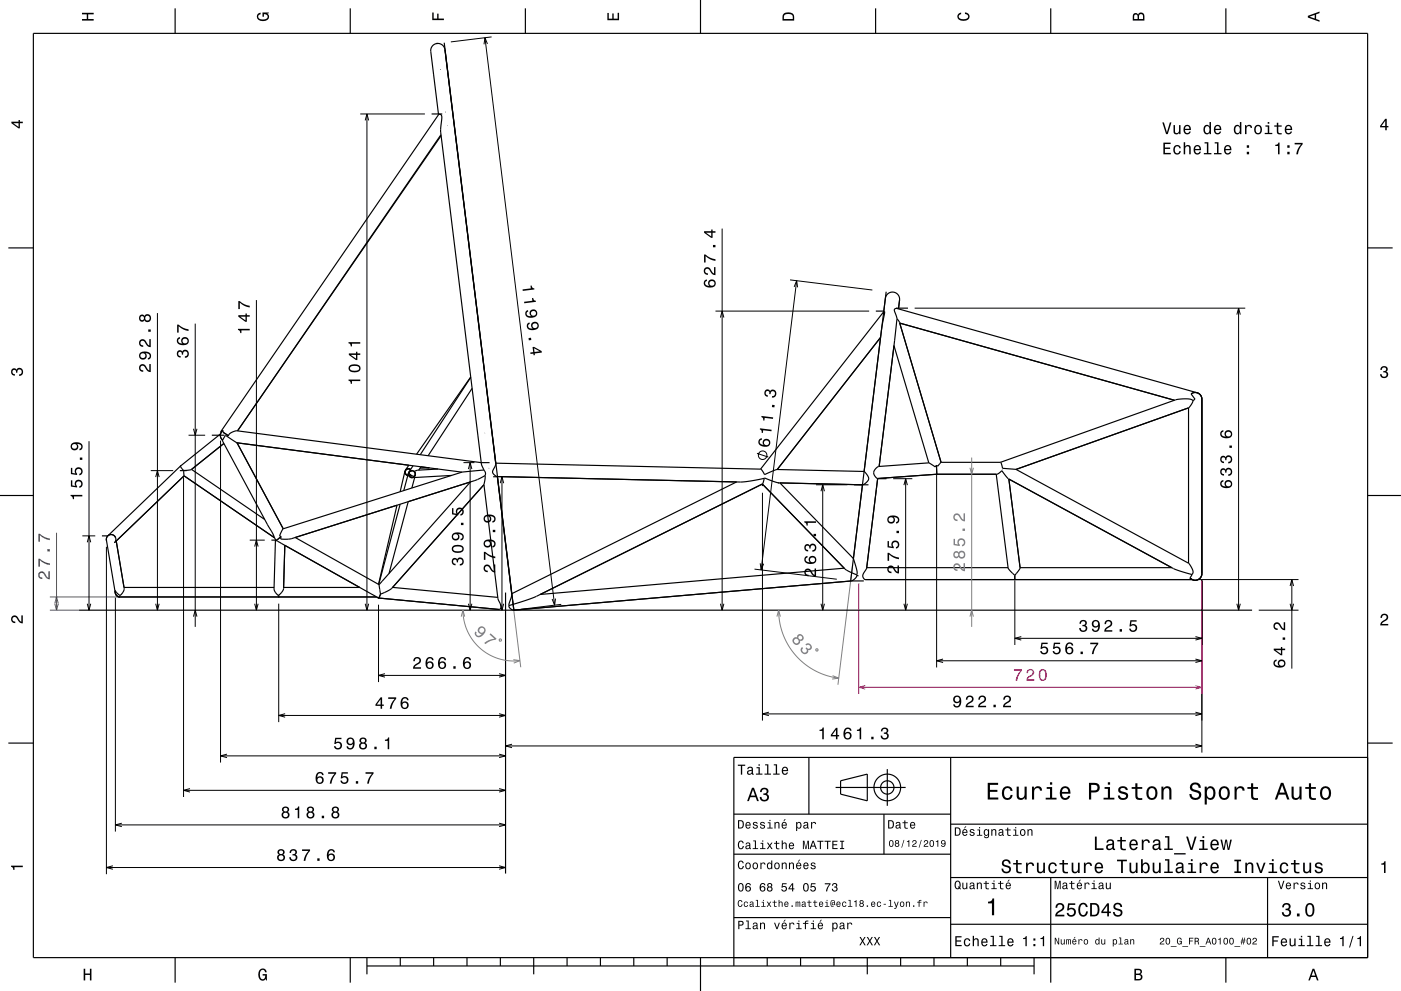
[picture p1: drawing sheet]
<svg xmlns="http://www.w3.org/2000/svg" width="420mm" height="297mm" viewBox="0 0 420 297" stroke-linecap="round" stroke-linejoin="round" font-family="sans-serif">
<g fill="none" stroke="#000" stroke-width=".3">
<path d="M145.4 11.3l20.9 170.1M146.1 13.2l-.7-1.9-.3 2M147.4 11.1l-12.2 1.5M108 34.2h19.4M132.1 20.8h-.1M133.7 33.6h-.2M134.1 37.6h-.1M216.5 68.5v114.4M76.9 89.9v93M214.5 93.2h46.1M216 95.2l.5-2 .5 2M236.8 83.9l24.7 3"/>
<path d="M274.2 92.4h99.1M370.8 94.3l.5-1.9 .5 1.9M371.3 92.4v90.5M56.5 130.4h5M66.1 132v96.5M138.9 138.6h3.3M140.9 138.6v44.3M145.4 129.8h-.1M45.2 141h6.7M55 143v95.9M140.4 140.6l.5-2 .6 2M146.6 140.4h-.1"/>
<path d="M150 144.8l.5-1.9 .5 1.9M150.5 142.9v40M228.6 147.7v68.3M244.6 145.3h9.4M267.8 143.5h5.7M271 145.4l.5-1.9 .5 1.9M271.5 143.5v39.4M280.8 142.3v57.7M24.7 160.6h3.9M31.9 163.9v98.1M34.6 179.1v70.1M74.9 161.9h4.5"/>
<path d="M76.3 163.8l.6-1.9 .5 1.9M166.5 179.4l-.2 2-.8-1.9M226.2 170.6l24.7 3M304.2 173.9v19.4M359.4 173.7h29.9M360.3 173.9v51.7M386.8 175.6l.5-1.9 .5 1.9M387.3 173.7v26.7M76.3 180.9l.6 2 .5-2M83.6 180.9v35.5M113.5 181.2v23.2M140.4 180.9l.5 2 .6-2"/>
<path d="M150 180.9l.5 2 .5-2M168.3 181.1l-12.3 1.5M216 180.9l.5 2 .5-2M271 180.9l.5 2 .5-2M280.8 198h79.5M282.7 197.5l-1.9 .5 1.9 .6M304.2 191.3h56.1M306.2 190.8l-2 .5 2 .5M358.4 190.8l1.9 .5-1.9 .5M358.4 197.5l1.9 .5-1.9 .6M370.8 180.9l.5 2 .5-2M377.4 182.9h11.9"/>
<path d="M386.8 180.9l.5 2 .5-2M83.6 214.4h68M85.5 213.9l-1.9 .5 1.9 .5M113.5 202.4h38.1M115.4 201.9l-1.9 .5 1.9 .5M149.6 201.9l2 .5-2 .5M149.6 213.9l2 .5-2 .5M228.6 214h131.7M230.5 213.4l-1.9 .6 1.9 .5M358.4 213.4l1.9 .6-1.9 .5M55 236.9h96.6M57 236.3l-2 .6 2 .5"/>
<path d="M66.1 226.5h85.5M68 226l-1.9 .5 1.9 .6M149.6 226l2 .5-2 .6M149.6 236.3l2 .6-2 .5M151.6 223.6h208.7M153.5 223l-1.9 .6 1.9 .5M358.4 223l1.9 .6-1.9 .5M31.9 260h119.7M33.8 259.5l-1.9 .5 1.9 .5M34.6 247.2h117M36.5 246.7l-1.9 .5 1.9 .5M149.6 246.7l2 .5-2 .5"/>
<path d="M149.6 259.5l2 .5-2 .5"/>
</g>
<path d="M255.6 169.4l-4.4 35.8M153.7 180.1l2.4 19.9" fill="none" stroke="#808080" stroke-width=".3"/>
<path d="M14.9 178.9h21.1M14.9 182.9h8.8" fill="none" stroke="#00f" stroke-width=".3"/>
<path d="M257.5 174.8v33.2M360.3 173.9v34.1" fill="none" stroke="#ff0080" stroke-width=".3"/>
<g fill="none" stroke="#000" stroke-width=".35">
<path d="M10 10h400v277h-400zM52.5 2.5v7.5M105 2.5v7.5M133.2 12.8l20.9 170.1-.7-5 67.4-33.5M133.4 14.9a2.14 2.14 0 0 0-2.4-1.9 2.14 2.14 0 0 0-1.9 2.4l2.4 19M157.5 2.5v7.5M210 0v10M262.5 2.5v7.5M315 2.5v7.5M367.5 2.5v7.5M129.4 34.2h3.2M136.2 38l12.4 101-.6 1.5a1.44 1.44 0 0 0 1 2.3"/>
<path d="M132.2 40.4l-61 88.7 61-88.4M2.5 74.3h7.5M410 74.3h7.5M262.6 93.2h2.4M265 93.4h.2v.5l-1.2 7.4M265 93.4l-37 47.2M265.7 87.4l-10.7 86.7h4M268.7 92.4h3.5M268.9 92.4h-.3a.67 .67 0 0 0-.6 .5 .67 .67 0 0 0 .3 .8l.6 1.8M268.9 95.5l.8 1.1 12.4 42M268.9 95.5l-5.3 44.3M268.9 92.4v.1"/>
<path d="M268.9 92.5l90 25.2a2.01 2.01 0 0 1 1.4 1.9M269.4 92.6l.3-2.7a2.14 2.14 0 0 0-1.9-2.4 2.14 2.14 0 0 0-2.4 1.9l-.5 4M269.7 96.8l82.4 23.2M141.1 113l-16.2 23.1M141.1 113.1l-15.1 23.2M141.5 116.4l-13.1 20.2M264 101.1l-31 39.6M268 103.6l10.4 35.1M360.3 119.6a2 2 0 0 0-1.1-1.8 2 2 0 0 0-2.1 .3l1.2 1.5-.6 .5M360.3 119.6v52.3M54.2 139.6l-.1 .3 .9 1.1M54.2 139.6l-21.9 21h-1.7"/>
<path d="M63.5 130.4h3.8M66.1 130l-11.9 9.6M66.2 129.4h.2M66.2 129.4l.1 .2M66.2 129.4l65.3-95.1 .3-.1a.99 .99 0 0 1 .6 1.5l-.3 3.9 12.2 99.5M66.8 131.9l-.2-.1 16.1 30.1M66.8 129a1.79 1.79 0 0 0 0 2.9M66.8 129l-.5 .5-.2 .8a1.79 1.79 0 0 0 .7 1.6M66.8 129l.1 .6M66.9 129.6l1.6 1M67.1 132.9l-9.7 7.8-2.4 .3M67.6 130.5l-.8 1.4"/>
<path d="M67.6 130.5l3.5 2.2M67.6 130.5h.1M68.5 130.6h.1M68.5 130.6l.7-.9 1.8-.6 73.3 9.6M71.1 132.7l67.4 8.8M71.1 132.7l13.8 25.8M122.6 139.4l-1 1.5M123.8 139.6l-1.2 1.9M126.2 139.9l-.7 1M143.3 130.6h.1M144.2 138.6h2.6M144.3 139.1l.8 1.8"/>
<path d="M147.5 130.1h.1M148.6 138.8l79.4 1.8M278.5 138.7l-15.1 1.1-1.1 1a1.79 1.79 0 0 0 .8 2.6l17.8-1.3M278.5 138.7l1.9 1.2 .3-.5M280.7 139.4l.2 2.7M282.1 138.6l-1 1.1-.4-.3M282.1 138.6h17.8M299.9 138.6l.6 1.7M356.3 122.2v46.6M357.7 120.1l-.5 1-.9 1.1-51.7 18.5M357.7 120.1a7.5 7.5 0 0 0-5.3-.3l-52.5 18.8M0 148.5h10"/>
<path d="M53.9 141h2.1M55 141l.2 1.6M55.2 142.6l-20.9 20.1a1.43 1.43 0 0 0 .3-1.7M55.2 142.6l27.1 18.6M57.4 140.7l22 15M84.9 158.5l-1.1 2.1 .4 .2M119 151.4l-5.5 23.7M120 151.1l-6.5 24.1M121.4 141.2l-1.4 6.2M122.4 141.8l-1.4 5.2M122.6 141.7l.7 .8 .9 .3M122.6 141.7l-.1 .4"/>
<path d="M123 142.2l-.4 .2M123.1 140.8a.96 .96 0 0 0-1.5 .3 .96 .96 0 0 0 .7 1.3M123.1 142.3l-.5 .2M123.1 140.7a1.07 1.07 0 0 0-1.6 .3 1.07 1.07 0 0 0 .7 1.5M123.3 142.4l-.1 .6M123.4 142.5h-.1M123.5 141.1l-.5 .1-.4 .5M123.9 143.1h-.8M124.3 143.1l-.8 3.2M128.7 140.2l-2.8 .1M131.3 140.6l-6 .3-1.1 .4a1.07 1.07 0 0 1-.3 1.8M135.4 142.5l-11.5 .6"/>
<path d="M138.5 141.5l-53.6 17M145.1 140.9l-6.6 .6M145.1 140.9a1.45 1.45 0 0 1 .3 1.6M145.1 145.3l4.3 34.6a2.95 2.95 0 0 1 .8 2.2l-.5 .6-36.2-3.5M145.1 145.3l-27.6 31-3.4 1.8M145.4 142.5l-3 1.5-54.9 17.4-3.4 .1 .1-.7M145.4 142.5l-.3 2.8M149 142.8l73 1.7M149 142.8l-1.2 .1M149.1 142.8l4.3 35.3-.8 3.4M222 144.5h.1M228 140.6h.1"/>
<path d="M228.1 140.6l1.1 1.6 3.7-1.5M228.5 145.1l24.8 25.4 3.5 1.8M228.6 145l-67.7 33.7-8.3 2.8M228.6 145v.7M228.6 145h.1M229.1 143.4l-4.5 .8-2.6 .3M229.1 143.4l-.5 1.6M229.1 143.4l4.4 1.3M232.9 140.7l26.2 .6 .4 .5a1.82 1.82 0 0 1 .9 1.8 1.82 1.82 0 0 1-1.3 1.5l-.4 .2-25.5-.6M232.9 140.7h.1M233.5 144.7h.1M233.8 144.7l22 22.7 .8 2.5a2.92 2.92 0 0 1 .2 2.3v.1"/>
<path d="M256 145.3h4.4M258.6 145.3l-.1 .9M263.1 143.4l-3.3 26.8-.7 1.3a1.36 1.36 0 0 0 .2 2.2h98.1M263.1 143.5h2.7M280.9 142.1h17.9l1.5-1 2 2.4 49.5 26.9 5.5 1.8M298.7 142.1l3.5 28.1 1.9 2.1M300.4 140.7h.1M300.5 140.3h.1M300.5 140.3l4.1 .4M302.4 143.6l3.4 26.6-1.6 2.2M304.6 140.7l51.8 28.1 .5 .8a1.96 1.96 0 0 1 .5 2.5l-.1 .1M410 148.5h10"/>
<path d="M34.6 177.1l-.1 .4M34.6 177.1a1.42 1.42 0 0 0 1.4 1.8M34.6 161.1a1.43 1.43 0 0 0-1.7-.8 1.43 1.43 0 0 0-1 1.6l2.7 15.8a1.42 1.42 0 0 0 1.4 1.2M34.8 162.1l2.4 14.3a2.46 2.46 0 0 1-1.3 2l-1.3-1.3M36 178.9h76.9l.6 .3M37.2 176.1h45M81.4 161.9h1.2M82.2 176.5l.3 1 1 1M82.2 176.5h.1M82.6 161.7l-.4 14.8M82.7 161.9h.1M82.7 161.9l30.8 17.3"/>
<path d="M83.6 178.4v.5l-.1-.4M84.2 160.8l-1.5 1.1M85 176.1h22.8M85.4 163.4l-.4 13.1-.5 1-1 1M88.5 161.1l25.1 14.1M113.5 179.2h.1M113.6 175.2l.5 2.9M113.7 175.2h-.1M114.1 178.1l-.6 1.1M116.6 171.9l5.8-21.6 18.6-5.9-27.3 30.8M117.7 176l31.5 3M151.6 177.6v84.2"/>
<path d="M253.1 170.3l-91.1 7.9M256.8 172.3v.2M256.8 172.5l.6 .1M256.8 172.5l-.3 .8-1.3 .8-101.6 8.7a1.41 1.41 0 0 1-1-1.3M259.8 170.1h42.4M304.2 172.4v1.3M305.8 170.1h45.5M356.7 173.2l.7 .5M357.3 172.2l-.6 1M360.3 171.9a2 2 0 0 1-1.3 1.9 2 2 0 0 1-2.3-.6M360.3 171.9a2 2 0 0 1-2.9 1.8M23.7 182.9h351.7"/>
<path d="M2.5 222.7h7.5M242.5 227v17M250.5 236h21M252 234l8-2v8l-8-2zM266 230.5v11M285 227v60M410 222.7h7.5M410 227h-190v62.5M220 244h65M220 256h65M265 244v12M285 247h125"/>
<path d="M220 275h65M285 277h125M285 263h125M315 263v31.5M380 263v24M52.5 287v7.5M105 287v7.5M110 289.5h200M110 287v5M120 287v2.5M130 287v2.5M140 287v2.5"/>
<path d="M150 287v2.5M160 287v5M170 287v2.5M180 287v2.5M190 287v2.5M200 287v2.5M210 287v10M230 287v2.5M240 287v2.5M250 287v2.5M260 287v5M270 287v2.5"/>
<path d="M280 287v2.5M290 287v2.5M300 287v2.5M310 287v5M367.5 287v7.5"/>
<circle cx="123.5" cy="142.1" r=".96"/>
<circle cx="123.5" cy="142.1" r="1.07"/>
<circle cx="266" cy="236" r="4"/>
<circle cx="266" cy="236" r="2"/>
</g>
<g fill="#000">
<path d="M24.6 3.8h3.5v.5h-1.7v1.4h1.7v.5h-3.5v-.5h1.4v-1.4h-1.4z" fill-rule="evenodd"/>
<path d="M77.3 4.2l.8-.4v.5l-.3 .1a.68 .68 0 0 0-.4 .6 .68 .68 0 0 0 .4 .6 1.68 1.68 0 0 0 2.4-.6 .93 .93 0 0 0-1.1-.8v.8h-.4v-1.3h1.9v.3l-.5 .1 .4 .4a1.19 1.19 0 0 1-.9 1.7 1.9 1.9 0 0 1-2.6-1.3z" fill-rule="evenodd"/>
<path d="M130.8 12.8h.4v.4h-.4z" fill-rule="evenodd"/>
<path d="M129.6 3.8h.4v1.8h1.1v-1.5h.4v1.5h1.6v.4h-3.5z" fill-rule="evenodd"/>
<path d="M182.1 3.9h.4v1.7h1.1v-1.6h.4v1.6h1.2v-1.8h.4v2.3h-3.5z" fill-rule="evenodd"/>
<path d="M235 4a2.21 2.21 0 0 0-.4 2.2h3.5v-1.2a1.92 1.92 0 0 0-3.1-1zM235.3 4.4l.4-.2a1.45 1.45 0 0 1 2 .8v.7h-2.7l.1-1z" fill-rule="evenodd"/>
<path d="M287.3 4.2l.8-.4v.4l-.3 .1a.66 .66 0 0 0-.4 .6 .66 .66 0 0 0 .4 .6 1.69 1.69 0 0 0 2.5-.5 .9 .9 0 0 0-1-.8v-.5a1.24 1.24 0 0 1 1.4 1.1 1.24 1.24 0 0 1-1.1 1.4 1.93 1.93 0 0 1-2.6-1.2z" fill-rule="evenodd"/>
<path d="M339.8 4.2l-.2 2h3.5v-1.4a.98 .98 0 0 0-.7-1 .98 .98 0 0 0-1.2 .6 .84 .84 0 0 0-1.4-.2zM340.1 4.5l.4-.1 .4 .1 .1 1.2h-1zM341.6 4.4l.4-.2a.58 .58 0 0 1 .7 .7v.8h-1.2z" fill-rule="evenodd"/>
<path d="M392.1 4.7v.6l3.5 1.2v-.4l-1-.4v-1.4l1-.4v-.4zM392.6 5l1.5-.5v1z" fill-rule="evenodd"/>
<path d="M3.4 36.5v.4l2.1 1.6h.5v-1.6h.8v-.4h-.8v-.5h-.4v.5zM4 36.9h1.6v1.1z" fill-rule="evenodd"/>
<path d="M348.4 36.7l1.2 3.5h.5l1.1-3.5h-.5l-.9 3-.9-3zM351.8 37.5v1.8a.89 .89 0 0 0 .6 1 .89 .89 0 0 0 1.1-.5v.4h.4v-2.7h-.4v1.6a.65 .65 0 0 1-.4 .7 .65 .65 0 0 1-.8-.3l-.1-2zM355.1 37.8a1.45 1.45 0 0 0-.3 1.6 1.45 1.45 0 0 0 1.5 .8l.7-.8h-.5l-.6 .5a.76 .76 0 0 1-.7-.9h1.8a1.16 1.16 0 0 0-.5-1.4 1.16 1.16 0 0 0-1.4 .2zM355.4 38l.2-.2a.67 .67 0 0 1 .7 .1 .67 .67 0 0 1 .3 .7h-1.4zM361.1 37.8a1.49 1.49 0 0 0-.3 1.5 1.49 1.49 0 0 0 1.3 1l.5-.5v.4h.4v-3.6h-.4v1.3a.89 .89 0 0 0-1.5-.1zM361.4 38.1a.62 .62 0 0 1 .7-.3 .62 .62 0 0 1 .4 .6l.1 .4a.83 .83 0 0 1-.7 1.1 1.19 1.19 0 0 1-.5-1.8zM364.2 37.8a1.45 1.45 0 0 0-.3 1.6 1.45 1.45 0 0 0 1.5 .8l.7-.8h-.5l-.6 .5a.76 .76 0 0 1-.6-.9h1.7a1.16 1.16 0 0 0-.5-1.4 1.16 1.16 0 0 0-1.4 .2zM364.5 38l.3-.2a.67 .67 0 0 1 .6 .1 .67 .67 0 0 1 .3 .7h-1.3zM370.2 37.8a1.49 1.49 0 0 0-.3 1.5 1.49 1.49 0 0 0 1.3 1l.5-.5v.4h.4v-3.6h-.4v1.3a.89 .89 0 0 0-1.5-.1zM370.5 38.1a.62 .62 0 0 1 .7-.3 .62 .62 0 0 1 .4 .6l.1 .4a.83 .83 0 0 1-.7 1.1 1.19 1.19 0 0 1-.5-1.8zM373.2 37.5v2.7h.5v-1.5a.66 .66 0 0 1 .3-.8 .66 .66 0 0 1 .9 .2v.2h.5a.9 .9 0 0 0-.7-.9 .9 .9 0 0 0-1.1 .5v-.4zM376.3 37.8a1.45 1.45 0 0 0-.2 1.7 1.45 1.45 0 0 0 1.5 .7 1.45 1.45 0 0 0 .7-1.8 1.45 1.45 0 0 0-1.6-.9zM376.6 38.1a.67 .67 0 0 1 .7-.3 .67 .67 0 0 1 .5 .6 .93 .93 0 0 1 0 1.1 .93 .93 0 0 1-1 .3 1.37 1.37 0 0 1-.2-1.7zM379.4 37.6v.4h.7v1.8h-.9v.4h2.2v-.4h-.9v-2.2zM380 36.6v.5h.5v-.5zM382.8 36.8v.8h-.8v.4h.8v1.8a1.05 1.05 0 0 0 1.4 .5v-.4a.68 .68 0 0 1-1-.4v-1.5h1v-.4h-1v-.8zM385.4 37.8a1.45 1.45 0 0 0-.2 1.6 1.45 1.45 0 0 0 1.4 .8l.7-.8h-.4l-.6 .5a.76 .76 0 0 1-.7-.9h1.8a1.16 1.16 0 0 0-.5-1.4 1.16 1.16 0 0 0-1.5 .2zM385.8 38l.2-.2a.67 .67 0 0 1 .7 .1 .67 .67 0 0 1 .2 .7h-1.3z" fill-rule="evenodd"/>
<path d="M415.3 35.6l-1.6 2.1v.5h1.6v.8h.4v-.8h.5v-.4h-.5v-2.2zM415.3 36.2v1.6h-1.1z" fill-rule="evenodd"/>
<path d="M348.8 42.7v3.5h2.2v-.4h-1.8v-1.2h1.6v-.4h-1.6v-1h1.7v-.5zM352 43.8a1.45 1.45 0 0 0-.2 1.7 1.45 1.45 0 0 0 1.5 .8l.6-.6 .1-.4h-.4l-.5 .6a1.02 1.02 0 0 1-.9-1 1.02 1.02 0 0 1 1-1l.3 .5h.5a1.09 1.09 0 0 0-.8-.9 1.09 1.09 0 0 0-1.2 .3zM354.9 42.6v3.6h.4v-1.5a.63 .63 0 0 1 .4-.8 .63 .63 0 0 1 .8 .4v1.9h.5v-1.7a.88 .88 0 0 0-.6-1 .88 .88 0 0 0-1.1 .4v-1.3zM358.1 43.8a1.45 1.45 0 0 0-.2 1.7 1.45 1.45 0 0 0 1.4 .8l.7-.8h-.4l-.6 .4a.76 .76 0 0 1-.7-.9h1.8a1.16 1.16 0 0 0-.5-1.4 1.16 1.16 0 0 0-1.5 .2zM358.5 44l.2-.1a.67 .67 0 0 1 .7 .1 .67 .67 0 0 1 .2 .6h-1.3zM361.1 42.6v.4h.7v2.9h-.9v.3h2.3v-.3h-.9v-3.3zM364.2 42.6v.4h.6v2.9h-.9v.3h2.3v-.3h-.9v-3.3zM367.2 43.8a1.45 1.45 0 0 0-.2 1.7 1.45 1.45 0 0 0 1.4 .8l.7-.8h-.4l-.6 .4a.76 .76 0 0 1-.7-.9h1.8a1.16 1.16 0 0 0-.5-1.4 1.16 1.16 0 0 0-1.5 .2zM367.6 44l.2-.1a.67 .67 0 0 1 .7 .1 .67 .67 0 0 1 .2 .6h-1.3zM373.8 45.5v.7h.7v-.7zM373.8 43.5v.8h.7v-.8z" fill-rule="evenodd"/>
<path d="M382.3 43.4v.4h.8v2.4h.5v-3.5h-.3a.77 .77 0 0 1-1 .7zM385.9 45.5v.7h.7v-.7zM385.9 43.5v.8h.7v-.8zM388.1 42.8v.5h1.9a5.2 5.2 0 0 0-1.4 2.9h.5a5.3 5.3 0 0 1 1.4-3v-.4z" fill-rule="evenodd"/>
<path d="M71.3 98.6v.3a.77 .77 0 0 1 .7 .9h.4v-.8h2.5v-.4zM71.4 94.5v.4l2.2 1.5h.4v-1.5h.9v-.4h-.9v-.5h-.4v.5zM72 94.9h1.6v1.1zM71.4 90.2v2.4h.5v-1.9a5.2 5.2 0 0 0 3 1.5v-.6a5.3 5.3 0 0 1-3-1.4z" fill-rule="evenodd"/>
<path d="M156.7 86.7v.5l3.5-.4v-.4a.77 .77 0 0 1-.8-.8h-.4l.1 .8zM157.1 90.4l.1 .5 3.5-.4-.1-.4a.77 .77 0 0 1-.8-.8h-.3l.1 .8zM157.6 93.3a1.44 1.44 0 0 0 .3 1.7 1.44 1.44 0 0 0 1.7 .2 1.26 1.26 0 0 0 1.5-1.6 1.26 1.26 0 0 0-2.1-.5 1.14 1.14 0 0 0 .2 1.7 1.02 1.02 0 0 1-1.3-.7l.1-.5 .4-.2-.1-.5zM159.2 93.9a.75 .75 0 0 1 1.5 0 .75 .75 0 0 1-1.5 0zM158.1 97a1.44 1.44 0 0 0 .3 1.7 1.44 1.44 0 0 0 1.6 .2 1.26 1.26 0 0 0 1.5-1.6 1.26 1.26 0 0 0-2.1-.5 1.14 1.14 0 0 0 .3 1.7 1.02 1.02 0 0 1-1.4-.7l.1-.5 .4-.2-.1-.5zM159.6 97.7a.75 .75 0 0 1 1.5 0 .75 .75 0 0 1-1.5 0zM158.5 101.3v.7l.8-.1-.1-.7zM159.7 104l.1 1.5-.8 .1v.5l.9-.1 .1 .5 .4-.1-.1-.5 2.1-.2v-.5l-2.3-1.2zM160.1 104.4l1.7 .9-1.6 .2z" fill-rule="evenodd"/>
<path d="M211.2 84.1a1.44 1.44 0 0 0 .1 1.6 1.44 1.44 0 0 0 1.6 .5 1.26 1.26 0 0 0 1.7-1 1.26 1.26 0 0 0-1.2-1.5 1.11 1.11 0 0 0-1.1 .7 1.11 1.11 0 0 0 .3 1.3 1.02 1.02 0 0 1-1.2-.8l.1-.5 .4-.2v-.4zM212.7 85a.75 .75 0 0 1 1.5 0 .75 .75 0 0 1-1.5 0zM211.3 80.4a1.2 1.2 0 0 0-.2 1.3 1.2 1.2 0 0 0 1.1 .7v-.5a.71 .71 0 0 1-.8-.5 .71 .71 0 0 1 .5-.8 .71 .71 0 0 1 .9 .5l.1 .2a1.63 1.63 0 0 0 1.6 1.2v-2.4h-.4v1.9l-.5-.3-1-1.5a1.09 1.09 0 0 0-1.3 .2zM211.1 76.3v2.4h.4v-1.9a5.2 5.2 0 0 0 3 1.4v-.5a5.2 5.2 0 0 1-3-1.4zM213.7 73.4v.7h.8v-.7zM211.1 69.3v.5l2.1 1.5h.4v-1.6h.9v-.4h-.9v-.5h-.4v.5zM211.7 69.7h1.5v1.2z" fill-rule="evenodd"/>
<path d="M3.6 110.6a.86 .86 0 0 1 1.4 .2 1.12 1.12 0 0 1 1.5-.4 1.12 1.12 0 0 1 .3 1.6l-.5 .6-.6 .1v-.5a.72 .72 0 0 0 .9-.6 .72 .72 0 0 0-.8-.8 .72 .72 0 0 0-.6 .9h-.4a.62 .62 0 0 0-.4-.8 .62 .62 0 0 0-.8 .5 .62 .62 0 0 0 .5 .7h.4l-.1 .5a1.17 1.17 0 0 1-1-.7 1.17 1.17 0 0 1 .2-1.3z" fill-rule="evenodd"/>
<path d="M414.1 110a1.01 1.01 0 0 1 1.5-.2 1.01 1.01 0 0 1 0 1.6 1.12 1.12 0 0 1 .4 1.5 1.12 1.12 0 0 1-1.6 .3l-.6-.5-.1-.6h.5a.72 .72 0 0 0 .7 .9 .72 .72 0 0 0 .7-.8 .72 .72 0 0 0-.9-.6v-.4a.62 .62 0 0 0 .8-.4 .62 .62 0 0 0-.5-.8 .62 .62 0 0 0-.7 .5v.4h-.5z" fill-rule="evenodd"/>
<path d="M65.9 129.9h.4v.3h-.4z" fill-rule="evenodd"/>
<path d="M54.8 140.8h.4v.4h-.4z" fill-rule="evenodd"/>
<path d="M366 144.2a1.44 1.44 0 0 0 .1 1.7 1.44 1.44 0 0 0 1.7 .4 1.26 1.26 0 0 0 1.6-1 1.26 1.26 0 0 0-1.2-1.5 1.11 1.11 0 0 0-1 .7 1.11 1.11 0 0 0 .3 1.3 1.02 1.02 0 0 1-1.3-.8l.1-.5 .5-.2v-.4zM367.5 145.1a.75 .75 0 0 1 1.5 0 .75 .75 0 0 1-1.5 0zM366 140.6a1.17 1.17 0 0 0-.1 1.3 1.17 1.17 0 0 0 1 .6v-.4a.62 .62 0 0 1-.7-.3 .62 .62 0 0 1 .3-.8 .62 .62 0 0 1 .8 .2v.5h.4a.72 .72 0 0 1 .4-1 .72 .72 0 0 1 1 .5 .72 .72 0 0 1-.6 .9l-.3 .1v.4a1.18 1.18 0 0 0 1.2-1.5 1.18 1.18 0 0 0-1.8-.6l-.2 .2a.86 .86 0 0 0-1.4-.1zM366 136.9a1.17 1.17 0 0 0-.1 1.2 1.17 1.17 0 0 0 1 .7v-.4a.62 .62 0 0 1-.7-.4 .62 .62 0 0 1 .3-.8 .62 .62 0 0 1 .8 .2v.5h.4a.72 .72 0 0 1 .4-.9 .72 .72 0 0 1 1 .5 .72 .72 0 0 1-.6 .9h-.3v.5a1.17 1.17 0 0 0 1.2-1.5 1.17 1.17 0 0 0-1.8-.6l-.2 .2a.86 .86 0 0 0-1.4-.1zM368.6 133.5v.7h.7v-.7zM366 129.2a1.44 1.44 0 0 0 .1 1.7 1.44 1.44 0 0 0 1.7 .5 1.26 1.26 0 0 0 1.6-1 1.26 1.26 0 0 0-1.2-1.5 1.11 1.11 0 0 0-1 .7 1.11 1.11 0 0 0 .3 1.3 1.02 1.02 0 0 1-1.3-.9l.1-.4 .5-.2v-.5zM367.5 130.1a.75 .75 0 0 1 1.5 0 .75 .75 0 0 1-1.5 0z" fill-rule="evenodd"/>
<path d="M31.7 161.7h.4v.4h-.4z" fill-rule="evenodd"/>
<path d="M34.4 176.9h.4v.4h-.4z" fill-rule="evenodd"/>
<path d="M83.4 178.7h.3v.4h-.3z" fill-rule="evenodd"/>
<path d="M113.3 179h.4v.4h-.4z" fill-rule="evenodd"/>
<path d="M135.7 167.5a1.17 1.17 0 0 0-.2 1.2 1.17 1.17 0 0 0 1.1 .7v-.4a.62 .62 0 0 1-.8-.4 .62 .62 0 0 1 .3-.8 .62 .62 0 0 1 .8 .3v.4h.4a.72 .72 0 0 1 .5-.9 .72 .72 0 0 1 .9 .5 .72 .72 0 0 1-.5 .9h-.4v.5a1.18 1.18 0 0 0 1.2-1.5 1.18 1.18 0 0 0-1.8-.6l-.1 .2a.86 .86 0 0 0-1.4-.1zM135.9 163.6a1.13 1.13 0 0 0-.4 1.2 1.13 1.13 0 0 0 .9 .8 1.9 1.9 0 0 0 2.6-1.1 2.03 2.03 0 0 0-3.1-.9zM135.9 164.2a2.38 2.38 0 0 1 2.6 0v.6a2.37 2.37 0 0 1-2.6 0zM135.8 159.9a1.17 1.17 0 0 0-.2 1.6 1.17 1.17 0 0 0 1.6 .2 1.17 1.17 0 0 0 .2-1.7 1.03 1.03 0 0 1 1.2 .9l-.1 .4-.4 .2v.5a1.23 1.23 0 0 0 .9-1.5 1.23 1.23 0 0 0-1.5-.9zM135.8 160.8a.75 .75 0 0 1 1.5 0 .75 .75 0 0 1-1.5 0zM138.2 156.7v.7h.7v-.7zM135.5 152.3v1.9l1.9 .2v-.4a.8 .8 0 0 1-.3-1.2 .8 .8 0 0 1 1.3 .1 .8 .8 0 0 1-.4 1.2v.4a1.21 1.21 0 0 0 1.1-1.5 1.21 1.21 0 0 0-1.7-.8 1.21 1.21 0 0 0-.5 1.8l-1-.2v-1.5z" fill-rule="evenodd"/>
<path d="M145.2 169.5a1.19 1.19 0 0 0-.1 1.3 1.19 1.19 0 0 0 1.1 .7v-.5a.7 .7 0 0 1-.8-.5 .7 .7 0 0 1 .5-.8 .7 .7 0 0 1 .8 .5l.2 .3a1.63 1.63 0 0 0 1.6 1.1v-2.4h-.4v1.9l-.5-.3-.7-1.2a1.1 1.1 0 0 0-1.7-.1zM145.1 165.4v2.4h.4v-1.9a5.2 5.2 0 0 0 3 1.4v-.5a5.3 5.3 0 0 1-3-1.4zM145.4 162a1.17 1.17 0 0 0-.3 1.7 1.17 1.17 0 0 0 1.7 .1 1.17 1.17 0 0 0 .1-1.6 1.02 1.02 0 0 1 1.3 .8l-.2 .4-.4 .2v.5a1.23 1.23 0 0 0 .9-1.5 1.23 1.23 0 0 0-1.4-.9zM145.4 162.9a.75 .75 0 0 1 1.5 0 .75 .75 0 0 1-1.5 0zM147.7 158.8v.7h.8v-.7zM145.4 154.5a1.17 1.17 0 0 0-.3 1.7 1.17 1.17 0 0 0 1.7 .2 1.17 1.17 0 0 0 .1-1.7 1.02 1.02 0 0 1 1.3 .8l-.2 .5-.4 .2v.4a1.23 1.23 0 0 0 .9-1.5 1.23 1.23 0 0 0-1.4-.9zM145.4 155.4a.75 .75 0 0 1 1.5 0 .75 .75 0 0 1-1.5 0z" fill-rule="evenodd"/>
<path d="M266.3 169.8a1.2 1.2 0 0 0-.2 1.3 1.2 1.2 0 0 0 1.2 .7v-.5a.7 .7 0 0 1-.9-.5 .7 .7 0 0 1 .5-.8 .7 .7 0 0 1 .9 .5l.1 .3a1.63 1.63 0 0 0 1.6 1.1v-2.4h-.4v1.9l-.5-.3-.7-1.2a1.11 1.11 0 0 0-1.6-.1zM266.1 165.7v2.4h.4v-1.9a5.2 5.2 0 0 0 3 1.4v-.5a5.3 5.3 0 0 1-3-1.4zM266.1 162.2v1.8l1.8 .3v-.4a.8 .8 0 0 1-.2-1.2 .8 .8 0 0 1 1.3 0 .8 .8 0 0 1-.4 1.2v.5a1.21 1.21 0 0 0 1-1.5 1.21 1.21 0 0 0-1.6-.8 1.21 1.21 0 0 0-.6 1.7l-.9-.1v-1.5zM268.8 159.1v.7h.7v-.7zM266.4 154.8a1.17 1.17 0 0 0-.3 1.7 1.17 1.17 0 0 0 1.7 .2 1.17 1.17 0 0 0 .1-1.7 1.03 1.03 0 0 1 1.3 .8l-.2 .5-.4 .1v.5a1.23 1.23 0 0 0 1-1.5 1.23 1.23 0 0 0-1.5-.9zM266.4 155.7a.75 .75 0 0 1 1.5 0 .75 .75 0 0 1-1.5 0z" fill-rule="evenodd"/>
<path d="M3.6 184.7a1.22 1.22 0 0 1 2 .8l.8 .8v-1.9h.4v2.4a2.76 2.76 0 0 1-2-1.8 .69 .69 0 0 0-1.1 .5 .69 .69 0 0 0 .9 .8v.4a1.19 1.19 0 0 1-1.2-.6 1.19 1.19 0 0 1 .2-1.4z" fill-rule="evenodd"/>
<path d="M312.2 192.6l-.3 1.9h.4a.8 .8 0 0 1 1.3-.3 .8 .8 0 0 1-.1 1.3 .8 .8 0 0 1-1.2-.4h-.5a1.21 1.21 0 0 0 1.5 1.1 1.21 1.21 0 0 0 .8-1.7 1.21 1.21 0 0 0-1.7-.5l.1-1h1.6v-.4zM315.9 192.6l-.2 1.9h.4a.8 .8 0 0 1 1.2-.3 .8 .8 0 0 1-.1 1.3 .8 .8 0 0 1-1.2-.4h-.4a1.21 1.21 0 0 0 1.5 1.1 1.21 1.21 0 0 0 .8-1.7 1.21 1.21 0 0 0-1.8-.5l.2-1h1.5v-.4zM319.9 192.8a2.39 2.39 0 0 0 .2 3.2 1.16 1.16 0 0 0 1.5-.3 1.16 1.16 0 0 0-.2-1.6 1.16 1.16 0 0 0-1.6 .1 1.02 1.02 0 0 1 .9-1.3l.4 .2 .2 .4h.5a1.11 1.11 0 0 0-.8-1 1.11 1.11 0 0 0-1.1 .3zM319.8 195a.75 .75 0 0 1 1.5 0 .75 .75 0 0 1-1.5 0zM323.9 195.3v.7h.7v-.7zM326.8 192.6v.5h2a5.2 5.2 0 0 0-1.5 2.9h.5a5.3 5.3 0 0 1 1.4-3v-.4z" fill-rule="evenodd"/>
<path d="M323.9 186.1l-.3 .8h.5a.62 .62 0 0 1 .3-.7 .62 .62 0 0 1 .8 .2 .62 .62 0 0 1-.2 .9h-.5v.4a.74 .74 0 0 1 1 .6 .74 .74 0 0 1-.8 .8 .74 .74 0 0 1-.7-.9h-.5a1.18 1.18 0 0 0 1.5 1.2 1.18 1.18 0 0 0 .6-1.8l-.2-.2a1.01 1.01 0 0 0 0-1.5 1.01 1.01 0 0 0-1.5 .2zM327.6 186.1a1.15 1.15 0 0 0 0 1.7 1.15 1.15 0 0 0 1.6-.1 1.02 1.02 0 0 1-.8 1.3l-.4-.1-.2-.5h-.5a1.23 1.23 0 0 0 1.5 1 1.23 1.23 0 0 0 .9-1.5 1.42 1.42 0 0 0-.3-1.7 1.42 1.42 0 0 0-1.8-.1zM327.8 186.9a.75 .75 0 0 1 1.5 0 .75 .75 0 0 1-1.5 0zM331.4 186.1l-.3 .9h.5a.7 .7 0 0 1 .5-.8 .7 .7 0 0 1 .9 .5 .7 .7 0 0 1-.5 .9l-.3 .1a1.63 1.63 0 0 0-1.2 1.6h2.4v-.4h-1.9l.9-.8a1.17 1.17 0 0 0 .9-1.7 1.17 1.17 0 0 0-1.9-.3zM335.7 188.6v.7h.7v-.7zM338.9 185.9l-.3 1.8h.4a.8 .8 0 0 1 1.2-.2 .8 .8 0 0 1 0 1.3 .8 .8 0 0 1-1.2-.4h-.5a1.21 1.21 0 0 0 1.5 1 1.21 1.21 0 0 0 .8-1.6 1.21 1.21 0 0 0-1.7-.6l.1-.9h1.5v-.4z" fill-rule="evenodd"/>
<path d="M382 198a1.44 1.44 0 0 0 .1 1.6 1.44 1.44 0 0 0 1.6 .5 1.26 1.26 0 0 0 1.7-1 1.26 1.26 0 0 0-1.2-1.5 1.11 1.11 0 0 0-1.1 .7 1.11 1.11 0 0 0 .3 1.3 1.02 1.02 0 0 1-1.2-.8l.1-.5 .4-.2v-.4zM383.5 198.9a.75 .75 0 0 1 1.5 0 .75 .75 0 0 1-1.5 0zM381.9 194.4v.5l2.1 1.5h.4v-1.5h.9v-.5h-.9v-.5h-.4v.5zM382.4 194.9h1.6v1.1zM384.5 191v.7h.8v-.7zM382 186.8a1.2 1.2 0 0 0-.2 1.3 1.2 1.2 0 0 0 1.2 .7v-.4a.7 .7 0 0 1-.8-.6 .7 .7 0 0 1 .5-.8 .7 .7 0 0 1 .8 .5l.2 .3a1.63 1.63 0 0 0 1.6 1.1v-2.4h-.5v1.9l-.4-.3-.7-1.2a1.11 1.11 0 0 0-1.7-.1z" fill-rule="evenodd"/>
<path d="M414.2 184.2a1.18 1.18 0 0 1 1.9 .3 1.18 1.18 0 0 1-1 1.7l-.8 .8h1.9v.4h-2.4a2.76 2.76 0 0 1 1.8-2 .69 .69 0 0 0-.5-1.1 .69 .69 0 0 0-.8 .9h-.4z" fill-rule="evenodd"/>
<path d="M114.1 209l-1.5 2.1v.5h1.5v.8h.5v-.8h.5v-.5h-.5v-2.1zM114.1 209.6v1.5h-1.1zM116.4 209v.5h1.9a5.2 5.2 0 0 0-1.4 2.9h.5a5.3 5.3 0 0 1 1.4-3v-.4zM120.6 209.2a2.4 2.4 0 0 0 .2 3.2 1.16 1.16 0 0 0 1.5-.3 1.16 1.16 0 0 0-.2-1.6 1.16 1.16 0 0 0-1.5 .1 1.02 1.02 0 0 1 .8-1.3l.4 .1 .2 .5h.5a1.11 1.11 0 0 0-.7-1 1.11 1.11 0 0 0-1.2 .3zM120.6 211.4a.74 .74 0 0 1 1.4 0 .74 .74 0 0 1-1.4 0z" fill-rule="evenodd"/>
<path d="M124.2 197.2l-.3 1h.5a.7 .7 0 0 1 .5-.9 .7 .7 0 0 1 .8 .5 .7 .7 0 0 1-.5 .9l-.3 .1a1.63 1.63 0 0 0-1.1 1.6h2.4v-.4h-1.9l.9-.8a1.17 1.17 0 0 0 .9-1.7 1.17 1.17 0 0 0-1.9-.3zM128.1 197.2a2.39 2.39 0 0 0 .2 3.2 1.16 1.16 0 0 0 1.5-.3 1.16 1.16 0 0 0-.2-1.6 1.16 1.16 0 0 0-1.5 .1 1.03 1.03 0 0 1 .8-1.3l.4 .1 .2 .5h.5a1.12 1.12 0 0 0-.7-1 1.12 1.12 0 0 0-1.2 .3zM128 199.4a.75 .75 0 0 1 1.5 0 .75 .75 0 0 1-1.5 0zM131.8 197.2a2.39 2.39 0 0 0 .2 3.2 1.16 1.16 0 0 0 1.5-.3 1.16 1.16 0 0 0-.1-1.6 1.16 1.16 0 0 0-1.6 .1 1.03 1.03 0 0 1 .8-1.3l.5 .1 .2 .5h.4a1.12 1.12 0 0 0-.7-1 1.12 1.12 0 0 0-1.2 .3zM131.8 199.4a.75 .75 0 0 1 1.5 0 .75 .75 0 0 1-1.5 0zM135.9 199.7v.7h.7v-.7zM139.3 197.2a2.4 2.4 0 0 0 .2 3.2 1.16 1.16 0 0 0 1.5-.3 1.16 1.16 0 0 0-.2-1.6 1.16 1.16 0 0 0-1.5 .1 1.03 1.03 0 0 1 .8-1.3l.4 .1 .2 .5h.5a1.12 1.12 0 0 0-.7-1 1.12 1.12 0 0 0-1.2 .3zM139.2 199.4a.75 .75 0 0 1 1.5 0 .75 .75 0 0 1-1.5 0z" fill-rule="evenodd"/>
<path d="M286.1 208.8a1.15 1.15 0 0 0-.1 1.6 1.15 1.15 0 0 0 1.7 0 1.02 1.02 0 0 1-.8 1.2l-.5-.1-.2-.4h-.4a1.23 1.23 0 0 0 1.4 .9 1.23 1.23 0 0 0 1-1.5 1.41 1.41 0 0 0-.4-1.7 1.41 1.41 0 0 0-1.7 0zM286.2 209.6a.75 .75 0 0 1 1.5 0 .75 .75 0 0 1-1.5 0zM289.9 208.8l-.3 .9h.4a.7 .7 0 0 1 .5-.8 .7 .7 0 0 1 .9 .5 .7 .7 0 0 1-.5 .8l-.3 .2a1.63 1.63 0 0 0-1.1 1.6h2.4v-.5h-1.9l.8-.8a1.17 1.17 0 0 0 1-1.6 1.17 1.17 0 0 0-1.9-.3zM293.6 208.8l-.3 .9h.5a.7 .7 0 0 1 .5-.8 .7 .7 0 0 1 .8 .5 .7 .7 0 0 1-.5 .8l-.3 .2a1.63 1.63 0 0 0-1.1 1.6h2.4v-.5h-1.9l.9-.8a1.17 1.17 0 0 0 .9-1.6 1.17 1.17 0 0 0-1.9-.3zM297.8 211.2v.8h.7v-.8zM301.1 208.8l-.3 .9h.4a.7 .7 0 0 1 .5-.8 .7 .7 0 0 1 .9 .5 .7 .7 0 0 1-.5 .8l-.3 .2a1.63 1.63 0 0 0-1.1 1.6h2.4v-.5h-1.9l.8-.8a1.17 1.17 0 0 0 1-1.6 1.17 1.17 0 0 0-1.9-.3z" fill-rule="evenodd"/>
<path d="M95.1 231.6a2.4 2.4 0 0 0 .2 3.3 1.16 1.16 0 0 0 1.5-.4 1.16 1.16 0 0 0-.1-1.5 1.16 1.16 0 0 0-1.6 0 1.02 1.02 0 0 1 .8-1.3l.5 .2 .2 .4h.4a1.12 1.12 0 0 0-.7-.9 1.12 1.12 0 0 0-1.2 .2zM95.1 233.8a.75 .75 0 0 1 1.5 0 .75 .75 0 0 1-1.5 0zM98.4 231.4v.5h1.9a5.2 5.2 0 0 0-1.4 3h.5a5.2 5.2 0 0 1 1.4-3v-.5zM102.4 231.4l-.3 1.9h.4a.8 .8 0 0 1 1.3-.2 .8 .8 0 0 1-.1 1.2 .8 .8 0 0 1-1.2-.4h-.5a1.21 1.21 0 0 0 1.5 1.1 1.21 1.21 0 0 0 .9-1.6 1.21 1.21 0 0 0-1.8-.6l.2-1h1.5v-.4zM106.7 234.1v.8h.7v-.8zM109.6 231.4v.5h1.9a5.2 5.2 0 0 0-1.4 3h.5a5.2 5.2 0 0 1 1.4-3v-.5z" fill-rule="evenodd"/>
<path d="M100.5 221.1l-.3 1.9h.4a.8 .8 0 0 1 1.3-.3 .8 .8 0 0 1-.1 1.3 .8 .8 0 0 1-1.2-.4h-.5a1.21 1.21 0 0 0 1.5 1.1 1.21 1.21 0 0 0 .8-1.7 1.21 1.21 0 0 0-1.7-.5l.1-1h1.6v-.4zM104.2 221.3a1.15 1.15 0 0 0-.1 1.7 1.15 1.15 0 0 0 1.7 0 1.03 1.03 0 0 1-.8 1.2l-.5-.1-.1-.4h-.5a1.23 1.23 0 0 0 1.5 .9 1.23 1.23 0 0 0 .9-1.5 1.42 1.42 0 0 0-.4-1.7 1.42 1.42 0 0 0-1.7-.1zM104.3 222.2a.75 .75 0 0 1 1.5 0 .75 .75 0 0 1-1.5 0zM108 221.3l-.2 .3a.8 .8 0 0 0 .4 1.1 1.09 1.09 0 0 0-.2 1.6 1.09 1.09 0 0 0 1.7 0 1.09 1.09 0 0 0-.2-1.6 .95 .95 0 0 0 .3-1.4 .95 .95 0 0 0-1.4-.2zM108.1 223.6a.71 .71 0 0 1 1.4 0 .71 .71 0 0 1-1.4 0zM108.2 222a.6 .6 0 0 1 1.2 0 .6 .6 0 0 1-1.2 0zM112.2 223.8v.7h.7v-.7zM115.4 221.7v.3h.8v2.5h.5v-3.5h-.4a.77 .77 0 0 1-.9 .7z" fill-rule="evenodd"/>
<path d="M221.2 229.2v.3h.9v2.7h.4v-2.7h.9v-.3zM224.3 230l-.3 .5h.4a.47 .47 0 0 1 .5-.4 .47 .47 0 0 1 .4 .6l-.2 .1a.78 .78 0 0 0-1.1 .4 .78 .78 0 0 0 .6 1l.8-.3 .1 .2 .5 .1v-.3l-.3-.1v-1.3a.87 .87 0 0 0-.6-.7 .87 .87 0 0 0-.8 .2zM224.4 231.3l.9-.3v.4a.51 .51 0 0 1-.5 .5 .51 .51 0 0 1-.5-.5zM226.8 229.9v.3h.6v1.6h-.8v.4h2v-.4h-.8v-1.9zM227.4 229.1v.4h.4v-.4zM229.4 229.1v.3h.6v2.4h-.8v.4h1.9v-.4h-.8v-2.7zM232 229.1v.3h.6v2.4h-.8v.4h1.9v-.4h-.7v-2.7zM234.6 230.1a1.24 1.24 0 0 0-.2 1.4 1.24 1.24 0 0 0 1.2 .7l.6-.7h-.3l-.6 .4a.64 .64 0 0 1-.5-.8h1.5v-.2a.96 .96 0 0 0-.5-1 .96 .96 0 0 0-1.2 .2zM234.9 230.3l.7-.2 .3 .7h-1.1z" fill-rule="evenodd"/>
<path d="M245.7 218.7v.4h.8v2.5h.5v-3.6h-.4a.77 .77 0 0 1-.9 .7zM250.6 218.1l-1.5 2.1v.5h1.5v.9h.5v-.9h.5v-.4h-.5v-2.2zM250.6 218.7v1.6h-1.1zM253.4 218.3a2.4 2.4 0 0 0 .2 3.3 1.16 1.16 0 0 0 1.5-.4 1.16 1.16 0 0 0-.2-1.5 1.16 1.16 0 0 0-1.5 0 1.02 1.02 0 0 1 .8-1.3l.4 .2 .2 .4h.5a1.12 1.12 0 0 0-.8-.9 1.12 1.12 0 0 0-1.1 .2zM253.3 220.5a.75 .75 0 0 1 1.5 0 .75 .75 0 0 1-1.5 0zM256.9 218.7v.4h.8v2.5h.5v-3.6h-.4a.77 .77 0 0 1-.9 .7zM261.2 220.8v.8h.7v-.8zM264.4 218.3l-.3 .9h.4a.62 .62 0 0 1 .4-.8 .62 .62 0 0 1 .8 .3 .62 .62 0 0 1-.2 .8h-.5v.4a.72 .72 0 0 1 .9 .5 .72 .72 0 0 1-.5 .9 .72 .72 0 0 1-.9-.5v-.3h-.5a1.18 1.18 0 0 0 1.5 1.1 1.18 1.18 0 0 0 .6-1.8l-.2-.1a1.01 1.01 0 0 0 0-1.5 1.01 1.01 0 0 0-1.5 .1z" fill-rule="evenodd"/>
<path d="M296.1 234.6v5h3.2v-.6h-2.5v-1.7h2.2v-.6h-2.2v-1.5h2.4v-.6zM300.8 236.2a2.18 2.18 0 0 0 1.2 3.6 1.51 1.51 0 0 0 1.6-1.6h-.6a.95 .95 0 0 1-.9 1 .95 .95 0 0 1-1-.9 1.6 1.6 0 0 1 .9-2.1 .86 .86 0 0 1 .9 .8h.7a1.56 1.56 0 0 0-1.1-1.3 1.56 1.56 0 0 0-1.7 .5zM304.8 235.8v2.5a1.27 1.27 0 0 0 .9 1.4 1.27 1.27 0 0 0 1.5-.7v.6h.6v-3.8h-.6v2.2a.92 .92 0 0 1-.6 1.1 .92 .92 0 0 1-1.2-.4v-2.9zM309.4 235.8v3.8h.6v-2.2a.95 .95 0 0 1 .5-1.1 .95 .95 0 0 1 1.2 .3l.1 .4h.6a1.28 1.28 0 0 0-1-1.4 1.28 1.28 0 0 0-1.4 .8v-.6zM313.8 235.9v.5h1v2.7h-1.3v.5h3.2v-.5h-1.3v-3.2zM314.8 234.4v.8h.6v-.8zM318.1 236.2a2.2 2.2 0 0 0 1.2 3.6 1.51 1.51 0 0 0 1.5-1.3h-.6l-.3 .5-.5 .2a1.08 1.08 0 0 1-1-1.3h2.5a1.66 1.66 0 0 0-.7-2 1.66 1.66 0 0 0-2.1 .3zM318.6 236.5a.94 .94 0 0 1 1.2-.2 .94 .94 0 0 1 .5 1h-1.9zM326.5 234.6v5h.6v-2.1a1.92 1.92 0 0 0 2.6-1.4 1.33 1.33 0 0 0-1.5-1.5zM327.1 235.2a1.6 1.6 0 0 1 1.8 .5 .86 .86 0 0 1 0 .9 .86 .86 0 0 1-.9 .3h-.9zM331.1 235.9v.5h1v2.7h-1.3v.5h3.3v-.5h-1.3v-3.2zM332.1 234.4v.8h.7v-.8zM335.6 235.9a1.08 1.08 0 0 0-.3 1.2 1.08 1.08 0 0 0 1 .7l1.2 .5a.91 .91 0 0 1-.8 1 .91 .91 0 0 1-1-.9h-.6a1.52 1.52 0 0 0 1.7 1.3 1.52 1.52 0 0 0 1.3-1.7l-.5-.5-1.6-.4a.76 .76 0 0 1 .6-1 .76 .76 0 0 1 .9 .7h.6a1.47 1.47 0 0 0-1-1.2 1.47 1.47 0 0 0-1.5 .3zM340.4 234.7v1.2h-1.1v.5h1.1v2.6a1.49 1.49 0 0 0 2 .7v-.5a.97 .97 0 0 1-1.4-.5v-2.3h1.4v-.5h-1.4v-1.2zM344.1 236.2a2.18 2.18 0 0 0 1.2 3.6 2.12 2.12 0 0 0 1.7-2.1 2.12 2.12 0 0 0-1.7-2.1l-.7 .2zM344.6 236.6a.96 .96 0 0 1 1-.4 .96 .96 0 0 1 .7 .8 1.59 1.59 0 0 1-1 2.2 1.67 1.67 0 0 1-.7-2.6zM348.2 235.8v3.8h.6v-2.2a.91 .91 0 0 1 .6-1.1 .91 .91 0 0 1 1.1 .5v2.8h.7v-2.5a1.27 1.27 0 0 0-.9-1.4 1.27 1.27 0 0 0-1.5 .6v-.5zM357.1 234.9a1.37 1.37 0 0 0-.3 1.5 1.37 1.37 0 0 0 1.3 .9 1.1 1.1 0 0 1 1.3 1.3 1.19 1.19 0 0 1-1.3 .5 1.19 1.19 0 0 1-.9-1.1h-.7a1.73 1.73 0 0 0 2.2 1.8 1.73 1.73 0 0 0 1-2.6l-1.1-.4a1.02 1.02 0 0 1-1.2-.9 .99 .99 0 0 1 1.1-.8 .99 .99 0 0 1 .8 1h.7a1.66 1.66 0 0 0-1-1.6 1.66 1.66 0 0 0-1.9 .4zM361.2 235.8v5.3h.6v-2.1a1.32 1.32 0 0 0 1.4 .7 1.32 1.32 0 0 0 1.1-1.1 2.15 2.15 0 0 0-1.4-3l-.6 .2-.5 .5v-.5zM362.1 236.6a.9 .9 0 0 1 .9-.4 .9 .9 0 0 1 .7 .8 1.61 1.61 0 0 1-.9 2.2 1.69 1.69 0 0 1-.7-2.6zM365.8 236.2a2.18 2.18 0 0 0 1.2 3.6 2.16 2.16 0 0 0 1.8-1.8 2.16 2.16 0 0 0-1.1-2.2h-1.4zM366.3 236.6a.96 .96 0 0 1 1-.4 .96 .96 0 0 1 .7 .8 1.59 1.59 0 0 1-1 2.2 1.67 1.67 0 0 1-.7-2.6zM370.1 235.8v3.8h.6v-2.2a.95 .95 0 0 1 .5-1.1 .95 .95 0 0 1 1.2 .3l.1 .4h.6a1.28 1.28 0 0 0-1-1.4 1.28 1.28 0 0 0-1.4 .8v-.6zM375.1 234.7v1.2h-1.1v.5h1.1v2.6a1.49 1.49 0 0 0 2 .7v-.5a.98 .98 0 0 1-1.4-.5v-2.3h1.4v-.5h-1.4v-1.2zM384 234.6l-1.8 5h.6l.6-1.5h2l.5 1.5h.7l-1.9-5zM384.4 235.3l.7 2.2h-1.5zM387.2 235.8v2.5a1.27 1.27 0 0 0 .9 1.4 1.27 1.27 0 0 0 1.5-.7v.6h.6v-3.8h-.6v2.2a.92 .92 0 0 1-.6 1.1 .92 .92 0 0 1-1.1-.4l-.1-2.9zM392.4 234.7v1.2h-1.1v.5h1.1v2.6a1.49 1.49 0 0 0 2.1 .7v-.5a.97 .97 0 0 1-1.4-.5l-.1-2.3h1.5v-.5h-1.5v-1.2zM396.1 236.2a2.18 2.18 0 0 0 1.3 3.6 2.16 2.16 0 0 0 1.7-1.8 2.16 2.16 0 0 0-1-2.2h-1.4zM396.6 236.6a.96 .96 0 0 1 1-.4 .96 .96 0 0 1 .7 .8 1.59 1.59 0 0 1-.9 2.2 1.67 1.67 0 0 1-.8-2.6z" fill-rule="evenodd"/>
<path d="M3.3 259.4h3.5v.5h-2.5v.8h-.3a.77 .77 0 0 0-.7-.9z" fill-rule="evenodd"/>
<path d="M83.5 254.7l-.3 .3a.8 .8 0 0 0 .4 1.1 1.09 1.09 0 0 0-.2 1.6 1.09 1.09 0 0 0 1.7 0 1.09 1.09 0 0 0-.2-1.6 .95 .95 0 0 0 .3-1.4 .95 .95 0 0 0-1.4-.2zM83.5 257a.75 .75 0 0 1 1.5 0 .75 .75 0 0 1-1.5 0zM83.6 255.4a.6 .6 0 0 1 1.2 0 .6 .6 0 0 1-1.2 0zM87.1 254.8l-.3 .8h.5a.62 .62 0 0 1 .3-.7 .62 .62 0 0 1 .8 .2 .62 .62 0 0 1-.2 .8l-.5 .1v.4a.72 .72 0 0 1 .9 .4 .72 .72 0 0 1-.5 .9 .72 .72 0 0 1-.9-.5v-.3h-.5a1.18 1.18 0 0 0 1.5 1.2 1.18 1.18 0 0 0 .6-1.8l-.2-.2a1.01 1.01 0 0 0 0-1.5 1.01 1.01 0 0 0-1.5 .2zM90.6 254.6v.4h1.9a5.2 5.2 0 0 0-1.5 3h.5a5.3 5.3 0 0 1 1.4-3v-.4zM95.1 257.2v.8h.7v-.8zM98.5 254.8a2.4 2.4 0 0 0 .2 3.2 1.16 1.16 0 0 0 1.5-.3 1.16 1.16 0 0 0-.2-1.6 1.16 1.16 0 0 0-1.5 0 1.03 1.03 0 0 1 .8-1.2l.5 .1 .1 .4h.5a1.11 1.11 0 0 0-.7-.9 1.11 1.11 0 0 0-1.2 .3zM98.5 256.9a.75 .75 0 0 1 1.5 0 .75 .75 0 0 1-1.5 0z" fill-rule="evenodd"/>
<path d="M84.8 242l-.2 .2a.8 .8 0 0 0 .4 1.1 1.09 1.09 0 0 0-.2 1.7 1.09 1.09 0 0 0 1.6 0 1.09 1.09 0 0 0-.2-1.7 .95 .95 0 0 0 .3-1.3 .95 .95 0 0 0-1.4-.2zM84.9 244.2a.71 .71 0 0 1 1.4 0 .71 .71 0 0 1-1.4 0zM85 242.7a.6 .6 0 0 1 1.2 0 .6 .6 0 0 1-1.2 0zM88.4 242.4v.3h.8v2.5h.5v-3.5h-.3a.77 .77 0 0 1-1 .7zM92.3 242l-.2 .2a.8 .8 0 0 0 .3 1.1 1.09 1.09 0 0 0-.1 1.7 1.09 1.09 0 0 0 1.6 0 1.09 1.09 0 0 0-.2-1.7 .95 .95 0 0 0 .3-1.3 .95 .95 0 0 0-1.4-.2zM92.4 244.2a.71 .71 0 0 1 1.4 0 .71 .71 0 0 1-1.4 0zM92.5 242.7a.6 .6 0 0 1 1.2 0 .6 .6 0 0 1-1.2 0zM96.5 244.5v.7h.7v-.7zM99.8 242l-.3 .2a.8 .8 0 0 0 .4 1.1 1.09 1.09 0 0 0-.2 1.7 1.09 1.09 0 0 0 1.7 0 1.09 1.09 0 0 0-.2-1.7 .95 .95 0 0 0 .3-1.3 .95 .95 0 0 0-1.4-.2zM99.8 244.2a.71 .71 0 0 1 1.4 0 .71 .71 0 0 1-1.4 0zM99.9 242.7a.6 .6 0 0 1 1.2 0 .6 .6 0 0 1-1.2 0z" fill-rule="evenodd"/>
<path d="M221.2 245.8v2.5h.9a1.28 1.28 0 0 0 1-1.2 1.28 1.28 0 0 0-1-1.3zM221.6 246.1a.96 .96 0 0 1 1.1 1 .96 .96 0 0 1-1.1 .9zM223.7 246.6a.98 .98 0 0 0-.2 1.3 .98 .98 0 0 0 1.3 .3l.2-.4-.9 .3-.3-.7 1.3-.1a.8 .8 0 0 0-.5-.9 .8 .8 0 0 0-.9 .2zM223.9 246.7l.6-.1 .2 .6h-.9zM225.9 246.5l-.2 .4 .1 .3 1 .4a.43 .43 0 0 1-.4 .5 .43 .43 0 0 1-.4-.4h-.3a.7 .7 0 0 0 .9 .7 .7 .7 0 0 0 .3-1.1l-.8-.3a.38 .38 0 0 1 .3-.5 .38 .38 0 0 1 .4 .4h.3l-.4-.6zM228 246.5l-.1 .4 .1 .3 1 .4a.43 .43 0 0 1-.4 .5 .43 .43 0 0 1-.5-.4h-.3a.7 .7 0 0 0 1 .7 .7 .7 0 0 0 .2-1.1l-.7-.3a.38 .38 0 0 1 .3-.5 .38 .38 0 0 1 .4 .4h.3l-.4-.6zM230.2 246.4v.3h.5v1.3h-.7v.3h1.6v-.3h-.6v-1.6zM230.7 245.7v.4h.3v-.4zM232.2 246.4v1.9h.3v-1.1a.45 .45 0 0 1 .4-.6 .45 .45 0 0 1 .5 .5v1.2h.3v-1.3a.63 .63 0 0 0-.5-.7 .63 .63 0 0 0-.7 .4v-.3zM235.2 245.5l-.4 .6 .8-.6zM234.5 246.6a.98 .98 0 0 0-.2 1.3 .98 .98 0 0 0 1.3 .3l.3-.4-1 .3-.3-.7 1.3-.1a.8 .8 0 0 0-.4-.9 .8 .8 0 0 0-1 .2zM234.8 246.7l.5-.1 .3 .6h-1zM238.7 246.4v2.7h.3v-1.1l.1 .2a.67 .67 0 0 0 .7 .1 .67 .67 0 0 0 .4-.5 .91 .91 0 0 0 0-1.1 .91 .91 0 0 0-1-.3l-.2 .3v-.3zM239.1 246.8l.2-.2a.7 .7 0 0 1 .7 .7 .7 .7 0 0 1-.7 .7l-.3-.3zM241.1 246.5l-.2 .4h.3a.39 .39 0 0 1 .4-.3 .39 .39 0 0 1 .3 .5 .73 .73 0 0 0-.9 .3 .73 .73 0 0 0 .1 .9l.9-.2 .1 .2h.4l-.2-1.4a.73 .73 0 0 0-.5-.6 .73 .73 0 0 0-.7 .2zM241.2 247.6l.8-.3v.3a.42 .42 0 0 1-.4 .5 .42 .42 0 0 1-.5-.5zM243.1 246.4v1.9h.4l.1-1.6 .5-.1 .2 .4h.4a.64 .64 0 0 0-.5-.7 .64 .64 0 0 0-.8 .4v-.3z" fill-rule="evenodd"/>
<path d="M221.4 258.2a1.33 1.33 0 0 0-.2 1.5 1.33 1.33 0 0 0 1.3 .8l.5-1h-.3l-.4 .7a1.04 1.04 0 0 1-.8-.9 1.04 1.04 0 0 1 .6-1.1l.5 .5h.4a.85 .85 0 0 0-.6-.8 .85 .85 0 0 0-1 .3zM223.6 258.7a.98 .98 0 0 0-.1 1.4 .98 .98 0 0 0 1.4 .2 .98 .98 0 0 0 .1-1.4 .98 .98 0 0 0-1.4-.2zM223.9 258.9l.1-.1a.71 .71 0 0 1 .8 .7 .71 .71 0 0 1-.8 .7l-.2-.4zM225.8 258.7a.98 .98 0 0 0-.1 1.4 .98 .98 0 0 0 1.3 .2 .98 .98 0 0 0 .2-1.4 .98 .98 0 0 0-1.4-.2zM226 258.9l.2-.1a.71 .71 0 0 1 .7 .7 .71 .71 0 0 1-.7 .7l-.3-.4zM228 258.5v2h.3l.1-1.6 .5-.1 .3 .3h.3a.64 .64 0 0 0-.5-.6 .64 .64 0 0 0-.7 .4v-.4zM230.1 258.7l-.2 .4a.91 .91 0 0 0 .1 1 .91 .91 0 0 0 1 .3l.2-.2v.3h.3v-2.6h-.3v.9l-.6-.3zM230.4 258.9l.1-.1a.7 .7 0 0 1 .7 .7 .7 .7 0 0 1-.7 .7l-.2-.4zM232.3 258.7a.98 .98 0 0 0-.1 1.4 .98 .98 0 0 0 1.3 .2 .98 .98 0 0 0 .2-1.4 .98 .98 0 0 0-1.4-.2zM232.5 258.9l.2-.1a.71 .71 0 0 1 .7 .7 .71 .71 0 0 1-.7 .7l-.3-.4zM234.4 258.5v2h.3v-1.1a.45 .45 0 0 1 .3-.7 .45 .45 0 0 1 .5 .6v1.2h.4v-1.3a.63 .63 0 0 0-.5-.7 .63 .63 0 0 0-.7 .3v-.3zM236.5 258.5v2h.3v-1.1a.45 .45 0 0 1 .4-.7 .45 .45 0 0 1 .5 .6v1.2h.3v-1.3a.64 .64 0 0 0-.4-.7 .64 .64 0 0 0-.8 .3v-.3zM239.5 257.7l-.3 .6 .7-.6zM238.9 258.7a.98 .98 0 0 0-.3 1.4 .98 .98 0 0 0 1.3 .3l.3-.5-.9 .3-.3-.6 1.2-.2a.8 .8 0 0 0-.4-.8 .8 .8 0 0 0-.9 .1zM239.1 258.9l.5-.1 .3 .5h-.9zM241 258.7a.98 .98 0 0 0-.2 1.3 .98 .98 0 0 0 1.3 .4l.3-.5-1 .3-.3-.6 1.3-.2a.8 .8 0 0 0-.4-.8 .8 .8 0 0 0-1 .1zM241.3 258.9l.5-.1 .3 .5h-1zM243.2 258.6l-.2 .4 .2 .4 1 .4a.43 .43 0 0 1-.4 .5 .43 .43 0 0 1-.5-.4h-.3a.7 .7 0 0 0 1 .7 .7 .7 0 0 0 .2-1.2l-.8-.2a.38 .38 0 0 1 .3-.5 .38 .38 0 0 1 .5 .3h.3l-.4-.5z" fill-rule="evenodd"/>
<path d="M221.4 252.2a1.33 1.33 0 0 0-.2 1.5 1.33 1.33 0 0 0 1.3 .8l.5-1h-.3l-.4 .7a1.04 1.04 0 0 1-.8-.9 1.04 1.04 0 0 1 .6-1.1l.5 .5h.4a.85 .85 0 0 0-.6-.8 .85 .85 0 0 0-1 .3zM223.7 252.6l-.2 .5h.3a.39 .39 0 0 1 .5-.4 .39 .39 0 0 1 .3 .6 .73 .73 0 0 0-1 .2 .73 .73 0 0 0 .2 1l.9-.3v.2l.4 .1-.2-1.4a.73 .73 0 0 0-.4-.6 .73 .73 0 0 0-.8 .1zM223.8 253.7l.8-.2v.3a.42 .42 0 0 1-.4 .5 .42 .42 0 0 1-.4-.5zM225.8 251.9v.2h.5v2.1h-.6v.3h1.6v-.3h-.7v-2.3zM228 252.6v.3h.5v1.3h-.7v.3h1.7v-.3h-.7v-1.6zM228.5 251.9v.3h.3v-.3zM229.9 252.5l.7 1-.7 1h.3l.5-.8 .6 .8h.3l-.7-1 .7-1h-.4l-.4 .7-.5-.7zM232.6 252v.6h-.5v.3h.5v1.3a.75 .75 0 0 0 1 .3v-.3l-.6-.1-.1-.3v-.9h.7v-.3h-.7v-.6zM234.4 251.9v2.6h.3v-1.1a.45 .45 0 0 1 .3-.7 .45 .45 0 0 1 .5 .6v1.2h.4v-1.3a.63 .63 0 0 0-.5-.7 .63 .63 0 0 0-.7 .3v-.9zM236.7 252.7a.98 .98 0 0 0-.2 1.3 .98 .98 0 0 0 1.3 .4l.2-.5-.9 .3-.3-.6 1.3-.2a.8 .8 0 0 0-.5-.8 .8 .8 0 0 0-.9 .1zM236.9 252.9l.6-.1 .2 .5h-.9zM240.7 252v2.5h.3v-2.3l.4 2.3h.4l.4-2.3v2.3h.3v-2.5h-.4l-.5 2.2-.5-2.2zM243.6 252l-.9 2.5h.3l.3-.8h1l.2 .8h.4l-.9-2.5zM243.8 252.3l.4 1.1h-.8zM245 252v.3h.8v2.2h.3v-2.2h.8v-.3zM247.2 252v.3h.7v2.2h.4v-2.2h.7v-.3zM249.5 252v2.5h1.6v-.3h-1.2v-.9h1.1v-.3h-1.1v-.7h1.2v-.3zM251.8 252v.3h.5v1.9h-.5v.3h1.3v-.3h-.5v-1.9h.5v-.3z" fill-rule="evenodd"/>
<path d="M225.4 236.1l-1.4 4h.5l.4-1.2h1.6l.5 1.2h.5l-1.5-4zM225.7 236.7l.7 1.7h-1.3zM228.2 236.4l-.4 1h.6a.71 .71 0 0 1 .3-.9 .71 .71 0 0 1 .9 .3 .71 .71 0 0 1-.2 1h-.5v.4a.82 .82 0 0 1 1 .5 .82 .82 0 0 1-.5 1.1 .82 .82 0 0 1-1.1-.6v-.4h-.5a1.34 1.34 0 0 0 1.7 1.4 1.34 1.34 0 0 0 .7-2.1l-.3-.1a1.11 1.11 0 0 0 .3-1.6 1.11 1.11 0 0 0-1.6-.2z" fill-rule="evenodd"/>
<path d="M266.7 252l-.2 .3a.91 .91 0 0 0 0 1.1 .91 .91 0 0 0 1 .4 1.05 1.05 0 0 0 .4-1.2 1.05 1.05 0 0 0-1-.8zM267 252.1a.81 .81 0 0 1 .7 .7 .81 .81 0 0 1-.5 .8l-.4-.5zM268.5 251.9l-.2 .5 .3 .3a.62 .62 0 0 0-.1 .9 .62 .62 0 0 0 .9 0 .62 .62 0 0 0-.1-.9 .58 .58 0 0 0 0-.9 .58 .58 0 0 0-.8 .1zM268.5 253.2a.41 .41 0 0 1 .8 0 .41 .41 0 0 1-.8 0zM268.6 252.3a.35 .35 0 0 1 .7 0 .35 .35 0 0 1-.7 0zM270.9 251.7l-.7 2.3h.2l.7-2.3zM271.9 252.1v.3h.4v1.4h.3v-2zM273.7 251.9l-.2 .6h.2a.43 .43 0 0 1 .5-.5 .43 .43 0 0 1 .4 .5 .43 .43 0 0 1-.5 .4l-.5 .3-.2 .6h1.4v-.3l-1-.1a1.06 1.06 0 0 0 .8-1.5l-.5-.1zM276.1 251.7l-.7 2.3h.2l.7-2.3zM277.1 251.9l-.2 .6h.3a.43 .43 0 0 1 .4-.5 .43 .43 0 0 1 .5 .5 .43 .43 0 0 1-.6 .4l-.4 .3-.2 .6h1.4v-.3l-1.1-.1a1.07 1.07 0 0 0 .9-1.5l-.5-.1zM278.8 252l-.2 .8a.81 .81 0 0 0 .7 1 1.02 1.02 0 0 0 .8-1.1 1.02 1.02 0 0 0-1.1-.9zM279.1 252.1a.81 .81 0 0 1 .7 .7 .81 .81 0 0 1-.5 .8l-.4-.5zM280.6 252.1v.3h.4v1.4h.3v-2zM282.3 252a.66 .66 0 0 0 0 .9 .66 .66 0 0 0 .9 0l-.3 .7-.8-.3a.75 .75 0 0 0 1 .4 .75 .75 0 0 0 .4-1 .75 .75 0 0 0-.3-.8 .75 .75 0 0 0-.9 .1zM282.4 252.4a.43 .43 0 0 1 .8 0 .43 .43 0 0 1-.8 0z" fill-rule="evenodd"/>
<path d="M266.2 245.8v2.5h.9a1.28 1.28 0 0 0 1-1.2 1.28 1.28 0 0 0-1-1.3zM266.6 246.1a.96 .96 0 0 1 1.1 1 .96 .96 0 0 1-1.1 .9zM268.7 246.5l-.2 .4h.3a.39 .39 0 0 1 .5-.3 .39 .39 0 0 1 .3 .5 .73 .73 0 0 0-1 .3 .73 .73 0 0 0 .2 .9l.9-.2v.2h.4l-.2-1.4a.73 .73 0 0 0-.4-.6 .73 .73 0 0 0-.8 .2zM268.8 247.6l.8-.3v.3a.42 .42 0 0 1-.4 .5 .42 .42 0 0 1-.4-.5zM271.1 245.9v.5h-.5v.3h.5v1.3a.74 .74 0 0 0 1 .4v-.3l-.6-.1-.1-.4v-.9h.7v-.3h-.7v-.5zM273 246.6a.98 .98 0 0 0-.2 1.3 .98 .98 0 0 0 1.3 .3l.3-.4-1 .3-.3-.7 1.3-.1a.8 .8 0 0 0-.4-.9 .8 .8 0 0 0-1 .2zM273.3 246.7l.5-.1 .3 .6h-1z" fill-rule="evenodd"/>
<path d="M286.2 248v2.5h.9a1.28 1.28 0 0 0 1-1.3 1.28 1.28 0 0 0-1-1.2zM286.6 248.3a.96 .96 0 0 1 1.1 .9 .96 .96 0 0 1-1.1 1zM289.4 247.7l-.4 .6 .7-.6zM288.7 248.7a.98 .98 0 0 0-.2 1.3 .98 .98 0 0 0 1.3 .4l.2-.5-.9 .3-.3-.6 1.3-.2a.8 .8 0 0 0-.5-.8 .8 .8 0 0 0-.9 .1zM288.9 248.9l.6-.1 .2 .5h-.9zM290.9 248.6l-.2 .4 .1 .4 1 .4a.43 .43 0 0 1-.4 .5 .43 .43 0 0 1-.4-.4h-.3a.7 .7 0 0 0 .9 .7 .7 .7 0 0 0 .3-1.2l-.8-.2a.38 .38 0 0 1 .3-.5 .38 .38 0 0 1 .4 .4l.3-.1-.4-.5zM293 248.6v.3h.5v1.3h-.7v.3h1.7v-.3h-.7v-1.6zM293.5 247.9v.3h.3v-.3zM295.1 248.7l-.2 .4a.91 .91 0 0 0 .1 1 .91 .91 0 0 0 1 .3l.2-.2a.52 .52 0 0 1-.2 .7 .52 .52 0 0 1-.7-.3h-.3a.78 .78 0 0 0 .9 .6 .78 .78 0 0 0 .6-.8v-1.9h-.3v.3l-.6-.3zM295.4 248.9l.1-.1a.7 .7 0 0 1 .7 .7 .7 .7 0 0 1-.7 .7l-.2-.4zM297.2 248.5v2h.3v-1.4l.5-.3 .3 .2 .1 1.5h.3v-1.3a.63 .63 0 0 0-.5-.7 .63 .63 0 0 0-.7 .3v-.3zM299.6 248.6l-.2 .5h.3a.39 .39 0 0 1 .4-.4 .39 .39 0 0 1 .3 .6 .73 .73 0 0 0-.9 .2 .73 .73 0 0 0 .1 1l.9-.3 .1 .2 .4 .1-.2-1.4a.73 .73 0 0 0-1.2-.5zM299.7 249.7l.8-.2v.3a.42 .42 0 0 1-.4 .5 .42 .42 0 0 1-.5-.5zM301.9 248v.6h-.5v.3h.5l.1 1.3a.75 .75 0 0 0 1 .3v-.3l-.7-.1v-.3v-.9h.7v-.3h-.7v-.6zM303.8 248.6v.3h.5v1.3h-.6v.3h1.6v-.3h-.6v-1.6zM304.3 247.9v.3h.4v-.3zM306 248.7a.98 .98 0 0 0-.2 1.4 .98 .98 0 0 0 1.4 .2 .98 .98 0 0 0 .2-1.4 .98 .98 0 0 0-1.4-.2zM306.2 248.9l.2-.1a.71 .71 0 0 1 .7 .7 .71 .71 0 0 1-.7 .7l-.3-.4zM308 248.5v2h.3l.1-1.4 .5-.3 .3 .2v1.5h.3v-1.3a.63 .63 0 0 0-.4-.7 .63 .63 0 0 0-.8 .3v-.3z" fill-rule="evenodd"/>
<path d="M328.2 250.7v4h2.6v-.5h-2v-3.5zM332 251.8l-.3 .7h.5a.63 .63 0 0 1 .7-.6 .63 .63 0 0 1 .5 .9l-.7 .1a.97 .97 0 0 0-1.1 1.2 .97 .97 0 0 0 1.5 .6l.4-.4 .1 .4h.7v-.4h-.3v-1.8a1.16 1.16 0 0 0-2-.7zM332.2 253.5l1.3-.3a.88 .88 0 0 1-.3 1 .88 .88 0 0 1-1 .1zM335.8 250.8v.9h-.8v.5h.8l.1 2a1.2 1.2 0 0 0 1.6 .6v-.4a.78 .78 0 0 1-1.1-.4l-.1-1.8h1.2v-.5h-1.2v-.9zM338.9 252a1.66 1.66 0 0 0-.3 1.8 1.66 1.66 0 0 0 1.7 1l.6-.5 .2-.5h-.5l-.3 .4-.4 .2a.86 .86 0 0 1-.8-1.1h2a1.33 1.33 0 0 0-.6-1.5 1.33 1.33 0 0 0-1.6 .2zM339.3 252.2a.76 .76 0 0 1 .9-.1 .76 .76 0 0 1 .4 .8h-1.5zM342.3 251.6v3.1h.5v-1.7a.76 .76 0 0 1 .4-.9 .76 .76 0 0 1 1 .2v.3h.5a1.02 1.02 0 0 0-.8-1.1 1.02 1.02 0 0 0-1.1 .6v-.5zM345.9 251.8l-.3 .7h.5a.63 .63 0 0 1 .7-.6 .63 .63 0 0 1 .5 .9l-.3 .1a1.12 1.12 0 0 0-1.3 .3 1.12 1.12 0 0 0 0 1.4 1.2 1.2 0 0 0 1.7-.3l.1 .4h.7v-.4h-.3v-1.8a1.16 1.16 0 0 0-.8-1 1.16 1.16 0 0 0-1.2 .3zM346.1 253.5l1.3-.3a.88 .88 0 0 1-.3 1 .88 .88 0 0 1-1 .1zM349.3 250.6v.4h.8v3.3h-1.1v.4h2.6v-.4h-1v-3.7zM352 255.7v.4h3.4v-.4zM355.6 250.7l1.3 4h.6l1.2-4h-.5l-1 3.4-1.1-3.4zM359.7 251.7v.5h.8v2.1h-1v.4h2.6v-.4h-1.1v-2.6zM360.5 250.6v.6h.5v-.6zM363.2 252a1.76 1.76 0 0 0 .9 2.8 1.2 1.2 0 0 0 1.2-1h-.5l-.2 .4-.4 .2a.86 .86 0 0 1-.8-1.1h2a1.33 1.33 0 0 0-.6-1.5 1.33 1.33 0 0 0-1.6 .2zM363.6 252.2a.75 .75 0 0 1 .9-.1 .75 .75 0 0 1 .4 .8h-1.5zM365.9 251.6l.7 3.1h.5l.5-2.6 .4 2.6h.5l.8-3.1h-.5l-.5 2.7-.5-2.7h-.5l-.4 2.7-.5-2.7z" fill-rule="evenodd"/>
<path d="M221.4 265l-.1 .4a1.36 1.36 0 0 0 .8 1.8 1.4 1.4 0 0 0 .8-1.3 1.4 1.4 0 0 0-.8-1.3zM221.8 265l.3-.1a1.22 1.22 0 0 1 0 2l-.5-.5v-.9zM223.8 264.8a1.72 1.72 0 0 0 .1 2.3 .83 .83 0 0 0 1.1-.2 .83 .83 0 0 0-.1-1.1 .83 .83 0 0 0-1.2 0 .74 .74 0 0 1 .6-.9l.5 .4h.3a.8 .8 0 0 0-.5-.6 .8 .8 0 0 0-.8 .1zM223.7 266.4a.55 .55 0 0 1 1.1 0 .55 .55 0 0 1-1.1 0zM228.1 264.8a1.72 1.72 0 0 0 .1 2.3 .83 .83 0 0 0 1.1-.2 .83 .83 0 0 0-.1-1.1 .83 .83 0 0 0-1.1 0 .74 .74 0 0 1 .6-.9l.4 .4h.4a.8 .8 0 0 0-.6-.6 .8 .8 0 0 0-.8 .1zM228.1 266.4a.53 .53 0 0 1 1 0 .53 .53 0 0 1-1 0zM230.2 264.8l-.2 .7 .3 .3a.78 .78 0 0 0-.1 1.2 .78 .78 0 0 0 1.1 0 .78 .78 0 0 0-.1-1.2 .72 .72 0 0 0 .1-1.1 .72 .72 0 0 0-1.1 .1zM230.2 266.5a.55 .55 0 0 1 1.1 0 .55 .55 0 0 1-1.1 0zM230.3 265.3a.45 .45 0 0 1 .9 0 .45 .45 0 0 1-.9 0zM234.5 264.7l-.2 1.3h.3a.57 .57 0 0 1 .8-.1 .57 .57 0 0 1 0 .9 .57 .57 0 0 1-.9-.3h-.3a.86 .86 0 0 0 1.1 .8 .86 .86 0 0 0 .6-1.2 .86 .86 0 0 0-1.3-.4l.1-.7h1.1v-.3zM237.5 264.7l-1.1 1.5v.3h1.1v.7h.3v-.7h.3v-.3h-.3v-1.5zM237.5 265.1v1.1h-.8zM241 265a1.44 1.44 0 0 0 .6 2.2 1.4 1.4 0 0 0 .9-1.3 1.4 1.4 0 0 0-.9-1.3zM241.4 265l.2-.1a1.22 1.22 0 0 1 0 2l-.5-.5v-.9zM243.1 264.7l-.2 1.3h.3a.57 .57 0 0 1 .9-.1 .57 .57 0 0 1 0 .9 .57 .57 0 0 1-.9-.3h-.3a.86 .86 0 0 0 1.1 .7 .86 .86 0 0 0 .5-1.1 .86 .86 0 0 0-1.2-.4l.1-.7h1.1v-.3zM247.3 264.7v.3h1.3l-.9 1.6-.1 .6h.4l1-2.5zM249.6 264.8l-.2 .7h.3a.44 .44 0 0 1 .3-.6 .44 .44 0 0 1 .6 .2 .44 .44 0 0 1-.2 .6h-.3v.3a.53 .53 0 0 1 .6 .4 .53 .53 0 0 1-.5 .6 .53 .53 0 0 1-.5-.6h-.3a.82 .82 0 0 0 1.1 .8 .82 .82 0 0 0 .2-1.4 .72 .72 0 0 0 0-1.1 .72 .72 0 0 0-1.1 .1z" fill-rule="evenodd"/>
<path d="M221.3 276v2.5h.4v-1.1a.8 .8 0 0 0 1.2-.4 .8 .8 0 0 0-.7-1zM221.7 276.3h.4a.43 .43 0 0 1 .5 .4 .43 .43 0 0 1-.5 .4h-.4zM223.6 275.9v.3h.5v2h-.6v.3h1.6v-.3h-.6v-2.3zM225.9 276.6l-.2 .5h.3a.39 .39 0 0 1 .5-.4 .39 .39 0 0 1 .2 .6 .73 .73 0 0 0-.9 .2 .73 .73 0 0 0 .1 1l.9-.3 .1 .2 .4 .1-.2-1.4a.73 .73 0 0 0-1.2-.5zM226 277.7l.8-.2v.3a.42 .42 0 0 1-.4 .5 .42 .42 0 0 1-.5-.5zM227.8 276.5v2h.4v-1.4l.5-.3 .3 .2v1.5h.3v-1.3a.63 .63 0 0 0-.4-.7 .63 .63 0 0 0-.8 .3v-.3zM232 276.5l.8 2h.3l.7-2h-.3l-.6 1.6-.5-1.6zM235.2 275.7l-.4 .6 .8-.6zM234.5 276.7a.98 .98 0 0 0-.2 1.3 .98 .98 0 0 0 1.3 .4l.3-.5-1 .3-.3-.6 1.3-.2a.8 .8 0 0 0-.4-.8 .8 .8 0 0 0-1 .1zM234.8 276.9l.5-.1 .3 .5h-1zM236.6 276.5v2h.4l.1-1.6 .5-.1 .2 .3h.3a.64 .64 0 0 0-.4-.6 .64 .64 0 0 0-.8 .4v-.4zM238.8 276.6v.3h.5v1.3h-.6v.3h1.6v-.3h-.6v-1.6zM239.3 275.9v.3h.4v-.3zM240.7 276.6v.3h.6v1.6h.3v-1.6h.7v-.3h-.7v-.3l.7-.1v-.3h-.6l-.4 .3v.4zM243.2 276.6v.3h.5v1.3h-.7v.3h1.6v-.3h-.6v-1.6zM243.7 275.9v.3h.3v-.3zM246.1 275.7l-.4 .6 .7-.6zM245.4 276.7a.98 .98 0 0 0-.2 1.3 .98 .98 0 0 0 1.2 .4l.3-.5-.9 .3-.3-.6 1.2-.2a.8 .8 0 0 0-.4-.8 .8 .8 0 0 0-.9 .1zM245.6 276.9l.5-.1 .3 .5h-.9zM249.5 276.5v2.7h.3v-1l.1 .1a.67 .67 0 0 0 .7 .2 .67 .67 0 0 0 .5-.6 .91 .91 0 0 0 0-1 .91 .91 0 0 0-1-.3l-.3 .2v-.3zM250 276.9l.1-.1a.7 .7 0 0 1 .7 .7 .7 .7 0 0 1-.7 .7l-.2-.4zM251.9 276.6l-.2 .5h.3a.39 .39 0 0 1 .5-.4 .39 .39 0 0 1 .3 .6 .73 .73 0 0 0-1 .2 .73 .73 0 0 0 .2 1l.8-.3 .1 .2 .4 .1-.2-1.4a.73 .73 0 0 0-1.2-.5zM252 277.7l.8-.2v.3a.42 .42 0 0 1-.4 .5 .42 .42 0 0 1-.4-.5zM254 276.5v2h.3l.1-1.6 .6-.1 .2 .3h.3a.64 .64 0 0 0-.5-.6 .64 .64 0 0 0-.7 .4v-.4z" fill-rule="evenodd"/>
<path d="M221.4 270l-.2 .3a.89 .89 0 0 0 .1 1.2 .89 .89 0 0 0 1.1 .1l.2-.6h-.3l-.3 .6a.81 .81 0 0 1-.6-.8 .81 .81 0 0 1 .6-.8l.3 .4h.3l-.5-.6zM223.1 270.4a.76 .76 0 0 0-.1 1.1 .76 .76 0 0 0 1.2 0v-.3h-.2l-.1 .3a.53 .53 0 0 1-.7-.5 .53 .53 0 0 1 .7-.5l.3 .2-.3-.5zM224.9 270.3l-.1 .4h.2a.31 .31 0 0 1 .4-.3 .31 .31 0 0 1 .2 .4 .58 .58 0 0 0-.8 .2 .58 .58 0 0 0 .2 .8l.7-.2 .3 .2v-.2l-.3-1.3zM225 271.3a.34 .34 0 0 1 .6 0 .34 .34 0 0 1-.6 0zM226.6 269.7v.2h.4v1.7h-.5v.2h1.3v-.2h-.6v-1.9zM228.3 270.3v.2h.4v1.1h-.5v.2h1.3v-.2h-.5v-1.3zM228.7 269.7v.3h.3v-.3zM229.9 270.2l.5 .8-.6 .8h.3l.4-.6 .4 .6h.3l-.5-.8 .5-.8h-.3l-.4 .6-.3-.6zM232 269.8v.5h-.4v.2h.4l.1 1.2 .8 .1v-.2l-.6-.1v-.3v-.7h.6v-.2h-.6v-.5zM233.4 269.7v2.1h.3v-1.1l.4-.3 .3 .2v1.2h.2v-1a.5 .5 0 0 0-.3-.6 .5 .5 0 0 0-.6 .3v-.8zM235.3 270.4a.76 .76 0 0 0-.1 1.1 .76 .76 0 0 0 1.1 0l.1-.2-.8 .3-.2-.5 1-.1a.64 .64 0 0 0-.3-.8 .64 .64 0 0 0-.8 .2zM235.5 270.5l.4-.1 .2 .5h-.7zM237.3 271.3v.5h.4v-.5zM238.5 270.2v1.6h.3v-1.2l.2-.2 .1 1.4h.2v-1.2l.2-.2 .2 1.4h.2l-.1-1.6-.5 .2-.3-.2-.3 .2zM240.5 270.3l-.1 .4h.2a.31 .31 0 0 1 .4-.3 .31 .31 0 0 1 .2 .4 .58 .58 0 0 0-.8 .2 .58 .58 0 0 0 .2 .8l.7-.2 .4 .2v-.2l-.3-1.3zM240.6 271.3a.34 .34 0 0 1 .6 0 .34 .34 0 0 1-.6 0zM242.4 269.8v.5h-.4v.2h.4l.1 1.2 .8 .1v-.2l-.6-.1v-.3v-.7h.6v-.2h-.6v-.5zM244.2 269.8v.5h-.5v.2h.5l.1 1.2 .7 .1v-.2l-.5-.1-.1-.3v-.7h.6v-.2h-.6v-.5zM245.7 270.4a.76 .76 0 0 0-.1 1.1 .76 .76 0 0 0 1.1 0l.1-.2-.8 .3-.2-.5 1-.1a.64 .64 0 0 0-.3-.8 .64 .64 0 0 0-.8 .2zM245.9 270.5l.4-.1 .2 .5h-.7zM247.4 270.3v.2h.4v1.1h-.5v.2h1.3v-.2h-.5v-1.3zM247.8 269.7v.3h.3v-.3zM249.2 269.9a1.29 1.29 0 0 0 .4 1.9l.3-.2a.49 .49 0 0 1-.7-.4v-.4a.67 .67 0 0 1 .5-.9l.4 .4a.6 .6 0 0 0-.7 .3 .6 .6 0 0 0 .2 .7l.5-.2 .3 .2v-.2a1.03 1.03 0 0 0-.9-1.4zM249.6 270.7l.5-.2-.1 .5-.4 .1zM250.9 270.4a.76 .76 0 0 0-.1 1.1 .76 .76 0 0 0 1.1 0l.1-.2-.8 .3-.2-.5 1-.1a.64 .64 0 0 0-.3-.8 .64 .64 0 0 0-.8 .2zM251.1 270.5l.4-.1 .2 .5h-.7zM252.6 270.4a.76 .76 0 0 0-.1 1.1 .76 .76 0 0 0 1.2 0v-.3h-.2l-.1 .3a.53 .53 0 0 1-.7-.5 .53 .53 0 0 1 .7-.5l.3 .2-.3-.5zM254.3 269.7v.2h.4v1.7h-.5v.2h1.3v-.2h-.5v-1.9zM256 270.1v.3h.5v1.4h.3v-2zM257.8 269.9l-.1 .5 .2 .3a.62 .62 0 0 0-.1 .9 .62 .62 0 0 0 1 0 .62 .62 0 0 0-.1-.9 .57 .57 0 0 0 0-.9 .57 .57 0 0 0-.9 .1zM257.9 271.2a.41 .41 0 0 1 .8 0 .41 .41 0 0 1-.8 0zM258 270.3a.34 .34 0 0 1 .6 0 .34 .34 0 0 1-.6 0zM259.8 271.3v.5h.4v-.5zM261.3 270.4a.76 .76 0 0 0-.1 1.1 .76 .76 0 0 0 1.1 0l.1-.2-.8 .3-.2-.5 1-.1a.64 .64 0 0 0-.3-.8 .64 .64 0 0 0-.8 .2zM261.5 270.5l.4-.1 .2 .5h-.7zM263 270.4a.76 .76 0 0 0-.1 1.1 .76 .76 0 0 0 1.2 0v-.3h-.2l-.1 .3a.53 .53 0 0 1-.7-.5 .53 .53 0 0 1 .7-.5l.3 .2-.3-.5zM264.9 270.9v.2h.7v-.2zM266.5 269.7v.2h.4v1.7h-.5v.2h1.3v-.2h-.6v-1.9zM268 270.2l.6 1.7-.1 .2h-.4v.3h.4l.9-2.2h-.2l-.5 1.3-.4-1.3zM270 270.4a.76 .76 0 0 0-.1 1.2 .76 .76 0 0 0 1.2-.2v-.4a.68 .68 0 0 0-.3-.7 .68 .68 0 0 0-.8 .1zM270.1 270.6a.5 .5 0 0 1 .8 .4 .5 .5 0 0 1-.8 .5zM271.6 270.2v1.6h.2l.1-1.1 .3-.3 .3 .2v1.2h.3v-1a.51 .51 0 0 0-.4-.6 .51 .51 0 0 0-.6 .3v-.3zM273.7 271.3v.5h.4v-.5zM274.9 270.3v.2h.5v1.3h.3v-1.3h.5v-.2h-.5v-.2l.5-.2v-.2h-.5l-.3 .6zM276.9 270.2v1.6h.2l.1-1.3 .5-.1 .4 .3a.51 .51 0 0 0-.4-.5 .51 .51 0 0 0-.6 .3v-.3z" fill-rule="evenodd"/>
<path d="M286.4 264.2a1.34 1.34 0 0 0-.2 1.5 1.34 1.34 0 0 0 1.2 .8l.2-.2 .3 .3 .2-.2-.3-.3a1.26 1.26 0 0 0 .2-1.4 1.26 1.26 0 0 0-1.3-.7zM286.8 264.3l.3-.1a1.21 1.21 0 0 1 .5 1.6l-.3-.2-.2 .2 .3 .3-.1 .1a1.09 1.09 0 0 1-.9-.8 1.09 1.09 0 0 1 .4-1.1zM288.5 264.5v1.3a.63 .63 0 0 0 .4 .7 .63 .63 0 0 0 .8-.3v.3h.3v-2h-.3l-.1 1.4-.4 .3-.4-.2v-1.5zM290.9 264.6l-.2 .5h.3a.39 .39 0 0 1 .5-.4 .39 .39 0 0 1 .2 .6 .73 .73 0 0 0-.9 .2 .73 .73 0 0 0 .1 1l.9-.3 .1 .2 .4 .1-.2-1.5a.73 .73 0 0 0-1.2-.4zM291 265.7l.8-.2v.3a.42 .42 0 0 1-.4 .5 .42 .42 0 0 1-.5-.5zM292.8 264.5v2h.4v-1.1a.45 .45 0 0 1 .3-.7 .45 .45 0 0 1 .5 .6v1.2h.3v-1.3a.63 .63 0 0 0-.4-.7 .63 .63 0 0 0-.8 .3v-.3zM295.4 264v.6h-.5v.3h.5l.1 1.3a.75 .75 0 0 0 1 .3v-.3l-.7-.1v-.3v-.9h.7v-.3h-.7v-.6zM297.3 264.6v.3h.5v1.3h-.6v.3h1.6v-.3h-.6v-1.6zM297.8 263.9v.3h.4v-.3zM299.8 264v.6h-.6v.3h.6v1.3a.75 .75 0 0 0 1 .3v-.3l-.6-.1-.1-.3v-.9h.7v-.3h-.7v-.6zM302.4 263.7l-.4 .6 .7-.6zM301.7 264.7a.98 .98 0 0 0-.2 1.3 .98 .98 0 0 0 1.3 .4l.2-.5-.9 .3-.3-.6 1.3-.2a.8 .8 0 0 0-.4-.8 .8 .8 0 0 0-1 .1zM301.9 264.9l.6-.1 .2 .5h-.9z" fill-rule="evenodd"/>
<path d="M296.2 270.2a1.1 1.1 0 0 0 1.3-.9h.5v5h-.6v-3.6h-1.2z" fill-rule="evenodd"/>
<path d="M300.7 257.9a1.1 1.1 0 0 0-.3 1.2 1.1 1.1 0 0 0 1.1 .7 .88 .88 0 0 1 1 1 .96 .96 0 0 1-1.1 .4 .96 .96 0 0 1-.7-.9h-.5a1.38 1.38 0 0 0 1.7 1.5 1.38 1.38 0 0 0 .9-2.1l-1-.3a.81 .81 0 0 1-.9-.8 .8 .8 0 0 1 .9-.6 .8 .8 0 0 1 .7 .8h.5a1.33 1.33 0 0 0-.8-1.2 1.33 1.33 0 0 0-1.5 .3zM304.6 257.7v.9h-.9v.5h.9v2a1.2 1.2 0 0 0 1.7 .6v-.4a.78 .78 0 0 1-1.2-.4v-1.8h1.2v-.5h-1.2v-.9zM307.6 258.5v3.1h.5v-1.7a.76 .76 0 0 1 .4-.9 .76 .76 0 0 1 1 .2v.3h.5a1.02 1.02 0 0 0-.8-1 1.02 1.02 0 0 0-1.1 .6v-.6zM310.9 258.5v2.1a1.01 1.01 0 0 0 .7 1.1 1.01 1.01 0 0 0 1.2-.5v.4h.5v-3.1h-.5v1.8a.74 .74 0 0 1-.5 .9 .74 .74 0 0 1-.9-.3v-2.4zM314.6 258.9a1.66 1.66 0 0 0-.3 1.9 1.66 1.66 0 0 0 1.8 .9l.6-.7 .1-.5h-.5a.76 .76 0 0 1-.7 .8 .76 .76 0 0 1-.8-.7 1.08 1.08 0 0 1 0-1.2 1.08 1.08 0 0 1 1.1-.5l.4 .7h.5a1.25 1.25 0 0 0-.9-1.1 1.25 1.25 0 0 0-1.3 .4zM318.5 257.7v.9h-.9v.5h.9v2a1.2 1.2 0 0 0 1.7 .6v-.4a.78 .78 0 0 1-1.2-.4v-1.8h1.2v-.5h-1.2v-.9zM321.3 258.5v2.1a1.01 1.01 0 0 0 .7 1.1 1.01 1.01 0 0 0 1.2-.5v.4h.5v-3.1h-.5v1.8a.74 .74 0 0 1-.5 .9 .74 .74 0 0 1-.9-.3v-2.4zM324.9 258.5v3.1h.6v-1.7a.76 .76 0 0 1 .4-.9 .76 .76 0 0 1 .9 .2l.1 .3h.5a1.02 1.02 0 0 0-.8-1 1.02 1.02 0 0 0-1.2 .6v-.6zM328.5 258.9a1.77 1.77 0 0 0 .9 2.9 1.21 1.21 0 0 0 1.2-1h-.5l-.2 .4-.4 .1a.87 .87 0 0 1-.8-1.1h2a1.33 1.33 0 0 0-.6-1.5 1.33 1.33 0 0 0-1.6 .2zM328.9 259.1a.75 .75 0 0 1 .9-.1 .75 .75 0 0 1 .4 .8h-1.5zM334.9 257.6v.5h1.2v3.5h.5v-3.5h1.2v-.5zM338.6 258.5v2.1a1.02 1.02 0 0 0 .7 1.1 1.02 1.02 0 0 0 1.2-.5v.4h.5v-3.1h-.5v1.8a.74 .74 0 0 1-.4 .9 .74 .74 0 0 1-1-.3v-2.4zM342.1 257.5v4.1h.5v-.4a1.05 1.05 0 0 0 1.1 .5 1.05 1.05 0 0 0 .9-.9 1.72 1.72 0 0 0-1.1-2.4l-.5 .2-.4 .4v-1.5zM342.8 259.2a.72 .72 0 0 1 .8-.3 .72 .72 0 0 1 .5 .7 1.04 1.04 0 0 1 0 1.2 1.04 1.04 0 0 1-1.1 .4 1.59 1.59 0 0 1-.2-2zM345.6 258.5v2.1a1.01 1.01 0 0 0 .7 1.1 1.01 1.01 0 0 0 1.2-.5v.4h.5v-3.1h-.5v1.8a.74 .74 0 0 1-.5 .9 .74 .74 0 0 1-.9-.3v-2.4zM349.3 257.5v.4h.8v3.3h-1.1v.4h2.6v-.4h-1v-3.7zM352.8 258.7l-.3 .7h.5a.63 .63 0 0 1 .8-.6 .63 .63 0 0 1 .4 .9l-.2 .1a1.12 1.12 0 0 0-1.3 .3 1.12 1.12 0 0 0 0 1.4 1.2 1.2 0 0 0 1.7-.3l.1 .4 .6 .1v-.4l-.3-.1v-1.8a1.16 1.16 0 0 0-.8-1 1.16 1.16 0 0 0-1.2 .3zM353 260.4l1.3-.3a.87 .87 0 0 1-.2 1 .87 .87 0 0 1-1.1 .1zM356.2 258.6v.5h.8v2.1h-1v.4h2.6v-.4h-1.1v-2.6zM357 257.5v.6h.6v-.6zM359.6 258.5v3.1h.5v-1.7a.76 .76 0 0 1 .5-.9 .76 .76 0 0 1 .9 .2v.3h.6a1.02 1.02 0 0 0-.8-1 1.02 1.02 0 0 0-1.2 .6v-.6zM363.2 258.9a1.76 1.76 0 0 0 .9 2.9 1.2 1.2 0 0 0 1.2-1h-.5l-.2 .4-.4 .1a.87 .87 0 0 1-.8-1.1h2a1.33 1.33 0 0 0-.6-1.5 1.33 1.33 0 0 0-1.6 .2zM363.6 259.1a.75 .75 0 0 1 .9-.1 .75 .75 0 0 1 .4 .8h-1.5zM370 257.6v.5h.8v3.1h-.8v.4h2.1v-.4h-.8v-3.1h.8v-.5zM373.3 258.5v3.1h.5v-1.7a.72 .72 0 0 1 .5-.9 .72 .72 0 0 1 .9 .4v2.2h.5v-2a1.01 1.01 0 0 0-.7-1.1 1.01 1.01 0 0 0-1.2 .5v-.5zM376.6 258.5l1.1 3.1h.6l1.1-3.1h-.5l-.9 2.5-.9-2.5zM380.5 258.6v.5h.8v2.1h-1v.4h2.6v-.4h-1.1v-2.6zM381.3 257.5v.6h.5v-.6zM384 258.9a1.66 1.66 0 0 0-.3 1.9 1.66 1.66 0 0 0 1.8 .9l.6-.7 .1-.5h-.5a.76 .76 0 0 1-.7 .8 .76 .76 0 0 1-.8-.7 1.07 1.07 0 0 1 0-1.2 1.07 1.07 0 0 1 1.1-.5l.4 .7h.5a1.25 1.25 0 0 0-.9-1.1 1.25 1.25 0 0 0-1.3 .4zM387.9 257.7v.9h-.9v.5h.9v2a1.2 1.2 0 0 0 1.7 .6v-.4a.78 .78 0 0 1-1.2-.4v-1.8h1.2v-.5h-1.2v-.9zM390.7 258.5v2.1a1.01 1.01 0 0 0 .7 1.1 1.01 1.01 0 0 0 1.2-.5v.4h.5v-3.1h-.5v1.8a.74 .74 0 0 1-.5 .9 .74 .74 0 0 1-.9-.3v-2.4zM394.5 258.7a.86 .86 0 0 0-.3 1 .86 .86 0 0 0 .8 .5l1 .3a.69 .69 0 0 1-.6 .9 .69 .69 0 0 1-.8-.7h-.5a1.18 1.18 0 0 0 1.5 1.1 1.18 1.18 0 0 0 .7-1.7l-1.5-.5a.61 .61 0 0 1 .5-.8 .61 .61 0 0 1 .7 .6h.5a1.24 1.24 0 0 0-2-.7z" fill-rule="evenodd"/>
<path d="M316.2 264v2.5h.3v-2.3l.4 2.3h.3l.5-2.3v2.3h.3v-2.5h-.5l-.4 2.2-.5-2.2zM318.7 264.6l-.2 .5h.3a.39 .39 0 0 1 .5-.4 .39 .39 0 0 1 .3 .6 .73 .73 0 0 0-1 .2 .73 .73 0 0 0 .2 1l.9-.3v.2l.4 .1-.2-1.5a.72 .72 0 0 0-.4-.5 .72 .72 0 0 0-.8 .1zM318.8 265.7l.8-.2v.3a.42 .42 0 0 1-.4 .5 .42 .42 0 0 1-.4-.5zM321.1 264v.6h-.5v.3h.5v1.3a.75 .75 0 0 0 1 .3v-.3l-.6-.1-.1-.3v-.9h.7v-.3h-.7v-.6zM323.7 263.7l-.4 .6 .8-.6zM323 264.7a.98 .98 0 0 0-.2 1.3 .98 .98 0 0 0 1.3 .4l.3-.5-1 .3-.3-.6 1.3-.2a.8 .8 0 0 0-.4-.8 .8 .8 0 0 0-1 .1zM323.3 264.9l.5-.1 .3 .5h-1zM325.1 264.5v2h.3l.2-1.6 .5-.1 .2 .3h.3a.64 .64 0 0 0-.4-.6 .64 .64 0 0 0-.8 .4v-.4zM327.3 264.6v.3h.5v1.3h-.6v.3h1.6v-.3h-.6v-1.6zM327.8 263.9v.3h.4v-.3zM329.6 264.6l-.2 .5h.3a.39 .39 0 0 1 .4-.4 .39 .39 0 0 1 .3 .6 .73 .73 0 0 0-.9 .2 .73 .73 0 0 0 .1 1l.9-.3 .1 .2 .4 .1-.2-1.5a.72 .72 0 0 0-.5-.5 .72 .72 0 0 0-.7 .1zM329.7 265.7l.8-.2v.3a.42 .42 0 0 1-.4 .5 .42 .42 0 0 1-.5-.5zM331.5 264.5v1.3a.63 .63 0 0 0 .4 .7 .63 .63 0 0 0 .8-.3v.3h.3v-2h-.3v1.4l-.5 .3-.4-.2v-1.5z" fill-rule="evenodd"/>
<path d="M316.8 271l-.4 1.1h.5a.81 .81 0 0 1 .6-1 .81 .81 0 0 1 1 .6 .81 .81 0 0 1-.6 1l-.3 .1a1.86 1.86 0 0 0-1.3 1.8h2.8v-.5h-2.2l1-.9a1.34 1.34 0 0 0 1-1.9 1.34 1.34 0 0 0-2.1-.3zM320.2 270.7l-.3 2.1h.5a.91 .91 0 0 1 1.4-.2 .91 .91 0 0 1-.1 1.4 .91 .91 0 0 1-1.4-.4h-.5a1.38 1.38 0 0 0 1.7 1.2 1.38 1.38 0 0 0 .9-1.9 1.38 1.38 0 0 0-2-.6l.2-1.1h1.7v-.5zM323.6 271.1a2.32 2.32 0 0 0 1.1 3.7 1.51 1.51 0 0 0 1.5-1.6h-.6a.94 .94 0 0 1-1.2 1 2.37 2.37 0 0 1-.1-3.1 .82 .82 0 0 1 1.3 .7h.5a1.36 1.36 0 0 0-1-1.2 1.36 1.36 0 0 0-1.5 .5zM326.8 270.6v4h1.3a2.19 2.19 0 0 0 1.2-3.5 2.51 2.51 0 0 0-2.5-.5zM327.3 271.1l1.2 .1a2.16 2.16 0 0 1 0 2.9l-1.2 .1zM331.9 270.7l-1.7 2.4v.5h1.7v1h.6v-1h.5v-.4h-.5v-2.5zM331.9 271.4v1.8h-1.2zM334.1 270.9a1.1 1.1 0 0 0-.3 1.2 1.1 1.1 0 0 0 1.1 .7 .88 .88 0 0 1 1 1 .96 .96 0 0 1-1 .4 .96 .96 0 0 1-.7-.9h-.5a1.38 1.38 0 0 0 1.7 1.5 1.38 1.38 0 0 0 .8-2.1l-.9-.3a.81 .81 0 0 1-1-.8 .8 .8 0 0 1 .9-.6 .8 .8 0 0 1 .7 .8h.5a1.33 1.33 0 0 0-.8-1.2 1.33 1.33 0 0 0-1.5 .3z" fill-rule="evenodd"/>
<path d="M384.7 271l-.3 .9h.5a.71 .71 0 0 1 .4-.8 .71 .71 0 0 1 .9 .3 .71 .71 0 0 1-.3 .9h-.5v.5a.82 .82 0 0 1 1.1 .5 .82 .82 0 0 1-.6 1 .82 .82 0 0 1-1-.5l-.1-.4h-.5a1.34 1.34 0 0 0 1.7 1.3 1.34 1.34 0 0 0 .7-2l-.3-.2a1.11 1.11 0 0 0 .3-1.6 1.11 1.11 0 0 0-1.6-.2zM388.8 273.8v.8h.8v-.8zM391.6 271.1a3.1 3.1 0 0 0 .5 3.5 1.3 1.3 0 0 0 1.9-1 2.64 2.64 0 0 0-.7-2.9h-1.2zM392.3 271.2h.8a2.7 2.7 0 0 1 0 3h-.8a2.7 2.7 0 0 1 0-3z" fill-rule="evenodd"/>
<path d="M383.1 264l.8 2.5h.4l.8-2.5h-.4l-.6 2.1-.7-2.1zM385.7 264.7a.98 .98 0 0 0-.2 1.3 .98 .98 0 0 0 1.3 .4l.2-.5-.9 .3-.3-.6 1.3-.2a.8 .8 0 0 0-.5-.8 .8 .8 0 0 0-.9 .1zM385.9 264.9l.6-.1 .2 .5h-.9zM387.8 264.5v2h.3l.1-1.6 .6-.1 .2 .3h.3a.64 .64 0 0 0-.5-.6 .64 .64 0 0 0-.7 .4v-.4zM390 264.6l-.1 .4 .1 .4 1 .4a.43 .43 0 0 1-.4 .5 .43 .43 0 0 1-.5-.4h-.3a.71 .71 0 0 0 1 .7 .71 .71 0 0 0 .2-1.2l-.7-.2a.38 .38 0 0 1 .3-.5 .38 .38 0 0 1 .4 .3h.3l-.4-.5zM392.2 264.6v.3h.5v1.3h-.7v.3h1.6v-.3h-.6v-1.6zM392.7 263.9v.3h.3v-.3zM394.3 264.7a.98 .98 0 0 0-.1 1.4 .98 .98 0 0 0 1.3 .2 .98 .98 0 0 0 .2-1.4 .98 .98 0 0 0-1.4-.2zM394.5 264.9l.2-.1a.71 .71 0 0 1 .7 .7 .71 .71 0 0 1-.7 .7l-.3-.4zM396.3 264.5v2h.4v-1.1a.45 .45 0 0 1 .3-.7 .45 .45 0 0 1 .5 .6v1.2h.4v-1.3a.63 .63 0 0 0-.5-.7 .63 .63 0 0 0-.7 .3v-.3z" fill-rule="evenodd"/>
<path d="M414.1 258.8a.77 .77 0 0 0 .9-.7h.4v3.5h-.5v-2.5h-.8z" fill-rule="evenodd"/>
<path d="M25.1 290.3h.4v1.5h1.5v-1.5h.4v3.5h-.4v-1.6h-1.5v1.6h-.4z" fill-rule="evenodd"/>
<path d="M77.8 290.7a1.19 1.19 0 0 1 1.3-.4 1.19 1.19 0 0 1 .9 1.1h-.5l-.1-.3a.69 .69 0 0 0-.6-.5 .69 .69 0 0 0-.7 .4 1.69 1.69 0 0 0 .6 2.5 .93 .93 0 0 0 .8-1.1h-.8v-.5h1.3v1.9h-.2l-.1-.4-.4 .4a1.19 1.19 0 0 1-1.8-.9v-1.6z" fill-rule="evenodd"/>
<path d="M257.7 280.8l.7 1.2-.8 1.3h.4l.6-1 .6 1h.3l-.7-1.3 .7-1.2h-.4l-.5 .9-.6-.9zM259.8 280.8l.8 1.2-.8 1.3h.4l.5-1 .6 1h.4l-.8-1.3 .8-1.2h-.4l-.5 .9-.6-.9zM262 280.8l.7 1.2-.7 1.3h.3l.6-1 .6 1h.4l-.8-1.3 .7-1.2h-.3l-.6 .9-.5-.9z" fill-rule="evenodd"/>
<path d="M286.4 280.6v3h1.9v-.4h-1.5v-1h1.3v-.4h-1.3v-.9h1.5v-.3zM289.2 281.5a1.24 1.24 0 0 0-.2 1.4 1.24 1.24 0 0 0 1.3 .7l.6-.9h-.4l-.4 .6a.87 .87 0 0 1-.8-.9 .87 .87 0 0 1 .9-.9l.3 .5h.4a.94 .94 0 0 0-.7-.8 .94 .94 0 0 0-1 .3zM291.6 280.5v3.1h.4v-1.7l.6-.4 .4 .4v1.7h.4v-1.6a.76 .76 0 0 0-.5-.8 .76 .76 0 0 0-.9 .4v-1.1zM294.4 281.5a1.25 1.25 0 0 0-.2 1.4 1.25 1.25 0 0 0 1.2 .7l.6-.7h-.3l-.6 .4a.65 .65 0 0 1-.6-.8h1.6v-.2a.96 .96 0 0 0-.5-1 .96 .96 0 0 0-1.2 .2zM294.7 281.7l.6-.2 .4 .7h-1.2zM297 280.5v.3h.6v2.5h-.8v.3h1.9v-.3h-.7v-2.8zM299.6 280.5v.3h.6v2.5h-.8v.3h1.9v-.3h-.7v-2.8zM302.2 281.5a1.25 1.25 0 0 0-.2 1.4 1.25 1.25 0 0 0 1.2 .7l.6-.7h-.3l-.6 .4a.65 .65 0 0 1-.5-.8h1.5v-.2a.96 .96 0 0 0-.5-1 .96 .96 0 0 0-1.2 .2zM302.5 281.7l.7-.2 .3 .7h-1.1z" fill-rule="evenodd"/>
<path d="M306.7 281.1v.3h.7v2.2h.4v-3zM309.8 282.9v.7h.6v-.7zM309.8 281.2v.7h.6v-.7zM311.9 281.1v.3h.7v2.2h.4v-3z" fill-rule="evenodd"/>
<path d="M316.2 281v2h.2v-1.6l.8 1.6h.3v-2h-.2v1.7l-.8-1.7zM318 281.5v1a.51 .51 0 0 0 .4 .6 .51 .51 0 0 0 .6-.3v.2h.2v-1.5h-.3v1.1l-.4 .3-.2-.2v-1.2zM319.6 281.5v1.5h.3v-1.1l.2-.2 .1 1.3h.2l.1-1.1 .2-.2 .1 1.3h.2l-.1-1.5-.5 .2-.3-.3-.2 .3zM322.2 280.8l-.3 .5 .5-.5zM321.6 281.7a.76 .76 0 0 0-.1 1.1 .76 .76 0 0 0 1.1 0l.1-.2-.8 .2-.2-.5 1-.1a.64 .64 0 0 0-.3-.7 .64 .64 0 0 0-.8 .2zM321.8 281.8l.4-.1 .2 .4h-.7zM323.3 281.5v1.5h.3l.1-1.2 .4-.1 .4 .3a.51 .51 0 0 0-.4-.5 .51 .51 0 0 0-.6 .3v-.3zM325 281.7a.76 .76 0 0 0 0 1.1 .76 .76 0 0 0 1.2-.2v-.3a.68 .68 0 0 0-.3-.8 .68 .68 0 0 0-.9 .2zM325.2 281.8l.2-.1a.53 .53 0 0 1 .5 .6 .53 .53 0 0 1-.7 .4zM328.5 281.7a.78 .78 0 0 0-.2 .9 .78 .78 0 0 0 .9 .4l.2-.2v.2h.2v-2h-.2v.7l-.5-.3zM328.7 281.8l.1-.1a.56 .56 0 0 1 .6 .6 .56 .56 0 0 1-.6 .5l-.2-.3zM330.1 281.5v1a.51 .51 0 0 0 .4 .6 .51 .51 0 0 0 .6-.3v.2h.2v-1.5h-.2v1.1l-.4 .3-.3-.2v-1.2zM333.6 281.5v2.1h.3v-.8v.1a.71 .71 0 0 0 1-.6 .71 .71 0 0 0-1-.7v.1v-.2zM334 281.8l.1-.1a.56 .56 0 0 1 .5 .6 .56 .56 0 0 1-.5 .5l-.2-.3zM335.5 281v.2h.4v1.6h-.6v.2h1.3v-.2h-.5v-1.8zM337.3 281.6l-.2 .4h.2a.31 .31 0 0 1 .4-.4 .31 .31 0 0 1 .2 .5 .56 .56 0 0 0-.8 .2 .56 .56 0 0 0 .4 .8l.5-.3 .4 .3-.2-1.2-.3-.4zM337.3 282.5a.35 .35 0 0 1 .7 0 .35 .35 0 0 1-.7 0zM338.8 281.5v1.5h.3v-1l.4-.3 .3 .2v1.1h.2v-1a.51 .51 0 0 0-.3-.5 .51 .51 0 0 0-.6 .2v-.2z" fill-rule="evenodd"/>
<path d="M340.1 290.3v3.5h1.3a.98 .98 0 0 0 1.1-.7 .98 .98 0 0 0-.6-1.2 .86 .86 0 0 0 .4-1 .86 .86 0 0 0-1-.6zM340.6 290.8h.7a.53 .53 0 0 1 .6 .5 .53 .53 0 0 1-.7 .5h-.6zM340.6 292.2h.7a.61 .61 0 0 1 .7 .6 .61 .61 0 0 1-.7 .6h-.7z" fill-rule="evenodd"/>
<path d="M347.9 281.2l-.2 .6h.3a.43 .43 0 0 1 .4-.5 .43 .43 0 0 1 .4 .5 .43 .43 0 0 1-.5 .3l-.5 .4-.1 .5h1.3v-.2h-1v-.1a1.06 1.06 0 0 0 .9-1.5l-.5-.2zM349.6 281.3l-.1 .3a.91 .91 0 0 0-.1 1.1 .91 .91 0 0 0 1 .3 1.05 1.05 0 0 0 .5-1.2 1.05 1.05 0 0 0-1.1-.7zM349.9 281.3a.81 .81 0 0 1 .7 .7 .81 .81 0 0 1-.5 .9l-.4-.5zM351 283.5v.2h1.7v-.2zM353 281.3l-.1 .3a.93 .93 0 0 0 0 1.1 .93 .93 0 0 0 1 .3l.2-.2 .2 .2v-1h-.7v.2h.4l-.2 .6a.8 .8 0 0 1-.7-.8 .8 .8 0 0 1 .6-.7l.3 .4h.3l-.2-.5a.7 .7 0 0 0-1.1 .1zM354.4 283.5v.2h1.8v-.2zM356.5 281v2h.2v-.9h.9v-.2h-.9v-.6h1.1v-.3zM358.1 281v2h.3v-.8a.61 .61 0 0 1 .7 .2 .61 .61 0 0 1 .1 .6h.3l-.4-.9a.55 .55 0 0 0 .3-.7 .55 .55 0 0 0-.6-.4zM358.4 281.3h.3a.34 .34 0 0 1 .4 .3 .34 .34 0 0 1-.4 .4h-.3zM359.6 283.5v.2h1.8v-.2zM362.1 281l-.7 2h.2l.3-.5h.8l.2 .5h.2l-.7-2zM362.3 281.3l.3 .9h-.7zM363.5 281.3l-.2 .3a.91 .91 0 0 0 0 1.1 .91 .91 0 0 0 1 .3 1.05 1.05 0 0 0 .4-1.2 1.05 1.05 0 0 0-1-.7zM363.8 281.3a.81 .81 0 0 1 .7 .7 .81 .81 0 0 1-.5 .9l-.4-.5zM365.2 281.4v.2h.5v1.4h.2v-2zM366.9 281.3l-.1 .8a.81 .81 0 0 0 .7 1 1.02 1.02 0 0 0 .7-1.1 1.02 1.02 0 0 0-1-.9zM367.3 281.3a.81 .81 0 0 1 .6 .7 .81 .81 0 0 1-.4 .9l-.4-.5zM368.7 281.3l-.2 .8a.81 .81 0 0 0 .7 1 1.02 1.02 0 0 0 .8-1.1 1.02 1.02 0 0 0-1.1-.9zM369 281.3a.81 .81 0 0 1 .7 .7 .81 .81 0 0 1-.5 .9l-.4-.5zM370.1 283.5v.2h1.7v-.2zM372.5 281l-.2 .6h-.2v.2h.2l-.1 .4h-.3v.2h.3l-.2 .7h.2l.2-.7h.4l-.2 .7h.2l.2-.7h.3v-.2h-.3l.1-.4h.3v-.2h-.3l.2-.6h-.2l-.2 .6h-.4l.2-.6zM372.5 281.8h.4l-.1 .4h-.4zM373.9 281.3l-.2 .8a.8 .8 0 0 0 .7 1 1.02 1.02 0 0 0 .8-1.1 1.02 1.02 0 0 0-1.1-.9zM374.2 281.3a.81 .81 0 0 1 .7 .7 .81 .81 0 0 1-.5 .9l-.4-.5zM375.7 281.2l-.2 .6h.2a.43 .43 0 0 1 .5-.5 .43 .43 0 0 1 .4 .5 .43 .43 0 0 1-.5 .3l-.5 .4-.2 .5h1.4v-.2h-1.1l.1-.1a1.06 1.06 0 0 0 .8-1.5l-.5-.2z" fill-rule="evenodd"/>
<path d="M381.4 280.6v3h.4v-1.4h1.3v-.4h-1.3v-.9h1.6v-.3zM384.2 281.5a1.25 1.25 0 0 0-.2 1.4 1.25 1.25 0 0 0 1.2 .7l.6-.7h-.4l-.5 .4a.65 .65 0 0 1-.6-.8h1.6v-.2a.96 .96 0 0 0-.5-1 .96 .96 0 0 0-1.2 .2zM384.5 281.7l.6-.2 .4 .7h-1.2zM386.6 281.2v1.6a.76 .76 0 0 0 .5 .8 .76 .76 0 0 0 .9-.4v.4h.4v-2.4h-.4v1.7l-.6 .4-.4-.3v-1.8zM389.4 281.3v.4h.6v1.6h-.8v.3h2v-.3h-.8v-2zM390 280.5v.4h.4v-.4zM392 280.5v.3h.6v2.5h-.8v.3h1.9v-.3h-.7v-2.8zM394.6 280.5v.3h.6v2.5h-.8v.3h1.9v-.3h-.7v-2.8zM397.2 281.5a1.25 1.25 0 0 0-.2 1.4 1.25 1.25 0 0 0 1.2 .7l.6-.7h-.3l-.5 .4a.65 .65 0 0 1-.6-.8h1.5v-.2a.96 .96 0 0 0-.5-1 .96 .96 0 0 0-1.2 .2zM397.5 281.7l.7-.2 .3 .7h-1.1z" fill-rule="evenodd"/>
<path d="M393.5 290.3l-1.3 3.5h.5l.3-1h1.4l.4 1h.5l-1.3-3.5zM393.7 290.8l.6 1.6h-1.1z" fill-rule="evenodd"/>
<path d="M401.7 281.1v.3h.7v2.2h.4v-3zM405.5 280.5l-1.1 3.5h.3l1.1-3.5zM406.9 281.1v.3h.7v2.2h.4v-3z" fill-rule="evenodd"/>
</g>
<path d="M237.9 191.2a1.17 1.17 0 0 0 .3 2 1.17 1.17 0 0 0 1.6-1.2 .95 .95 0 0 0 1.2-.7 .95 .95 0 0 0-.7-1.1 .84 .84 0 0 0-1 0 .84 .84 0 0 0-.3 .9l-.6-.1zM238 192.1a.71 .71 0 0 1 1.4 0 .71 .71 0 0 1-1.4 0zM239.3 191.1a.6 .6 0 0 1 1.2 0 .6 .6 0 0 1-1.2 0zM240.4 193.9a1.18 1.18 0 0 0 .2 2.1 1.18 1.18 0 0 0 1.7-1.2 1.01 1.01 0 0 0 1.1-1 1.01 1.01 0 0 0-1.1-1l-.9 .3 .3 .4a.62 .62 0 0 1 .8-.3 .62 .62 0 0 1 .4 .8 .62 .62 0 0 1-.8 .4l-.3-.4-.3 .3a.74 .74 0 0 1 .1 1.1 .74 .74 0 0 1-1.1 0 .74 .74 0 0 1 .3-1.1z" fill-rule="evenodd" fill="#808080"/>
<path d="M232.9 184.8l.5-1.9 .5 1.9M233.4 182.9l.4 3.7 1 3.6 1.6 3.4 2.3 3 2.7 2.5 3.2 2 3.4 1.4 3.4 .7M244.6 194.6l.5-.1 .1 .5-.5 .1zM249.6 202.5l1.8 .7-1.9 .3" fill="none" stroke="#808080" stroke-width=".3"/>
<path d="M143.5 188.1a1.1 1.1 0 0 0-.2 1.3 1.1 1.1 0 0 0 1.2 .6 1.03 1.03 0 0 1-1.5 .4l-.2-.4 .1-.5-.3-.3a1.23 1.23 0 0 0 .5 1.7 1.23 1.23 0 0 0 1.6-.5 1.42 1.42 0 0 0 .9-1.5 1.42 1.42 0 0 0-1.3-1.2zM143.7 188.9a.75 .75 0 0 1 1.5 0 .75 .75 0 0 1-1.5 0zM147.1 189.8l-.3 .4 1.4 1.2a5.2 5.2 0 0 0-3 1.3l.3 .3a5.2 5.2 0 0 1 3.1-1.3l.3-.3z" fill-rule="evenodd" fill="#808080"/>
<path d="M138.3 184.8l.5-1.9 .5 1.9M138.8 182.9l.4 3.4 1 2.9 1.6 2.8 2.2 2.3 2.7 1.9 2.7 1.2 3.2 .6h3.3M149.8 191.5l.5 .1-.1 .5-.5-.1zM153.9 197.7l2 .3-1.9 .7" fill="none" stroke="#808080" stroke-width=".3"/>
<g fill="#000">
<path d="M42 109.4a1.2 1.2 0 0 0-.2 1.4 1.2 1.2 0 0 0 1.1 .6v-.4a.7 .7 0 0 1-.8-.5 .7 .7 0 0 1 .5-.9 .7 .7 0 0 1 .9 .5l.1 .3a1.63 1.63 0 0 0 1.6 1.1v-2.4h-.4v1.9l-.5-.3-1-1.4a1.1 1.1 0 0 0-1.3 .1zM42.1 105.7a1.17 1.17 0 0 0-.3 1.6 1.17 1.17 0 0 0 1.7 .2 1.17 1.17 0 0 0 .1-1.7 1.02 1.02 0 0 1 1.3 .9l-.2 .4-.4 .2v.5a1.23 1.23 0 0 0 .9-1.5 1.23 1.23 0 0 0-1.4-.9zM42.1 106.6a.75 .75 0 0 1 1.5 0 .75 .75 0 0 1-1.5 0zM42 102a1.2 1.2 0 0 0-.2 1.3 1.2 1.2 0 0 0 1.1 .7v-.5a.7 .7 0 0 1-.8-.5 .7 .7 0 0 1 .5-.9 .7 .7 0 0 1 .9 .5l.1 .3a1.63 1.63 0 0 0 1.6 1.1v-2.4h-.4v1.9l-.5-.2-1-1.5a1.1 1.1 0 0 0-1.3 .2zM44.4 98.7v.7h.8v-.7zM41.9 94.6a1 1 0 0 0-.1 1.4 1 1 0 0 0 1.5 0 1.09 1.09 0 0 0 1.6 .2 1.09 1.09 0 0 0 0-1.7 1.09 1.09 0 0 0-1.6 .2l-.5-.4zM43.5 95.4a.71 .71 0 0 1 1.4 0 .71 .71 0 0 1-1.4 0zM42.1 95.4a.59 .59 0 0 1 1.1 0 .59 .59 0 0 1-1.1 0z" fill-rule="evenodd"/>
<path d="M53.3 105.2a1.17 1.17 0 0 0-.2 1.3 1.17 1.17 0 0 0 1.1 .7v-.5a.62 .62 0 0 1-.8-.3 .62 .62 0 0 1 .3-.8 .62 .62 0 0 1 .8 .2v.5h.4a.72 .72 0 0 1 .4-1 .72 .72 0 0 1 1 .5 .72 .72 0 0 1-.5 .9l-.4 .1v.4a1.18 1.18 0 0 0 1.2-1.5 1.18 1.18 0 0 0-1.8-.6l-.2 .3a.86 .86 0 0 0-1.3-.2zM53.3 101.3a1.44 1.44 0 0 0 .1 1.7 1.44 1.44 0 0 0 1.6 .5 1.26 1.26 0 0 0 1.6-1 1.26 1.26 0 0 0-1.2-1.5 1.11 1.11 0 0 0-1 .7 1.11 1.11 0 0 0 .3 1.3 1.02 1.02 0 0 1-1.3-.9l.2-.4 .4-.2v-.5zM54.7 102.2a.75 .75 0 0 1 1.5 0 .75 .75 0 0 1-1.5 0zM53.1 97.3v2.4h.5v-1.9a5.2 5.2 0 0 0 2.9 1.4v-.5a5.3 5.3 0 0 1-3-1.4z" fill-rule="evenodd"/>
<path d="M104.5 113.7v.4a.77 .77 0 0 1 .7 .9h.3v-.8h2.5v-.5zM104.9 109.5a1.13 1.13 0 0 0-.4 1.2 1.13 1.13 0 0 0 1 .8 1.9 1.9 0 0 0 2.6-1.1 2.03 2.03 0 0 0-3.2-.9zM105 110a2.37 2.37 0 0 1 2.6 0v.7a2.37 2.37 0 0 1-2.6 0zM104.6 105.9v.5l2.1 1.5h.4v-1.5h.9v-.5h-.9v-.5h-.4v.5zM105.2 106.4h1.5v1.1zM104.5 102.5v.4a.77 .77 0 0 1 .7 .9h.3v-.8h2.5v-.5z" fill-rule="evenodd"/>
<path d="M21.2 148.3v.4a.77 .77 0 0 1 .6 .9h.4v-.8h2.5v-.5zM21.3 144v1.8l1.8 .3v-.4a.8 .8 0 0 1-.2-1.2 .8 .8 0 0 1 1.2 0 .8 .8 0 0 1-.3 1.2v.5a1.21 1.21 0 0 0 1-1.5 1.21 1.21 0 0 0-1.6-.8 1.21 1.21 0 0 0-.6 1.7l-.9-.1v-1.5zM21.3 140.2v1.9l1.8 .3v-.4a.8 .8 0 0 1-.2-1.3 .8 .8 0 0 1 1.2 .1 .8 .8 0 0 1-.3 1.2v.5a1.21 1.21 0 0 0 1-1.5 1.21 1.21 0 0 0-1.6-.9 1.21 1.21 0 0 0-.6 1.8l-.9-.2v-1.5zM23.9 137.1v.7h.8v-.7zM21.6 132.9a1.17 1.17 0 0 0-.3 1.6 1.17 1.17 0 0 0 1.7 .2 1.17 1.17 0 0 0 .1-1.7 1.03 1.03 0 0 1 1.3 .9l-.2 .4-.4 .2v.5a1.23 1.23 0 0 0 .9-1.5 1.23 1.23 0 0 0-1.4-.9zM21.6 133.7a.75 .75 0 0 1 1.5 0 .75 .75 0 0 1-1.5 0z" fill-rule="evenodd"/>
</g>
<path d="M109.5 36.1l.5-1.9 .5 1.9M110 34.2v148.7M47.2 93.8v89.1M58.5 97v90.9M26.7 132.2v50.7M58 128.5l.5 1.9 .5-1.9M46.7 143l.5-2 .5 2M26.2 162.5l.5-1.9 .5 1.9M26.2 180.9l.5 2 .5-2M46.7 180.9l.5 2 .5-2M58 184.8l.5-1.9 .5 1.9M109.5 180.9l.5 2 .5-2" fill="none" stroke="#000" stroke-width=".3"/>
<path d="M286.1 169.1a1.2 1.2 0 0 0-.2 1.4 1.2 1.2 0 0 0 1.1 .6v-.4a.7 .7 0 0 1-.8-.6 .7 .7 0 0 1 .5-.8 .7 .7 0 0 1 .9 .5l.1 .3a1.63 1.63 0 0 0 1.6 1.1v-2.4h-.4v1.9l-.5-.3-.7-1.2a1.11 1.11 0 0 0-1.6-.1zM286 165.4a1 1 0 0 0-.1 1.5 1 1 0 0 0 1.5 0 1.09 1.09 0 0 0 1.6 .1 1.09 1.09 0 0 0 0-1.6 1.09 1.09 0 0 0-1.6 .2l-.7-.5zM287.6 166.2a.71 .71 0 0 1 1.4 0 .71 .71 0 0 1-1.4 0zM286.2 166.3a.59 .59 0 0 1 1.1 0 .59 .59 0 0 1-1.1 0zM285.9 161.5v1.9l1.8 .3v-.5a.8 .8 0 0 1-.2-1.2 .8 .8 0 0 1 1.2 .1 .8 .8 0 0 1-.3 1.2v.4a1.21 1.21 0 0 0 1-1.5 1.21 1.21 0 0 0-1.6-.8 1.21 1.21 0 0 0-.6 1.8l-.9-.2v-1.5zM288.5 158.4v.7h.8v-.7zM286.1 154.2a1.2 1.2 0 0 0-.2 1.3 1.2 1.2 0 0 0 1.1 .7v-.5a.7 .7 0 0 1-.8-.5 .7 .7 0 0 1 .5-.9 .7 .7 0 0 1 .9 .5l.1 .3a1.63 1.63 0 0 0 1.6 1.2v-2.5h-.4v2l-.5-.3-.7-1.2a1.11 1.11 0 0 0-1.6-.1z" fill-rule="evenodd" fill="#808080"/>
<path d="M291.3 137.1v50.8M290.8 140.2l.5 1.9 .5-1.9M290.8 184.8l.5-1.9 .5 1.9" fill="none" stroke="#808080" stroke-width=".3"/>
<path d="M11.7 171.5a1.2 1.2 0 0 0-.2 1.4 1.2 1.2 0 0 0 1.2 .6v-.4a.7 .7 0 0 1-.9-.5 .7 .7 0 0 1 .6-.9 .7 .7 0 0 1 .8 .5l.2 .3a1.64 1.64 0 0 0 1.5 1.1v-2.4h-.4v1.9l-.4-.3-.7-1.2a1.1 1.1 0 0 0-1.7-.1zM11.5 167.4v2.4h.5v-1.9a5.2 5.2 0 0 0 2.9 1.5v-.5a5.3 5.3 0 0 1-3-1.5zM14.2 164.6v.7h.7v-.7zM11.5 160v2.4h.5v-1.9a5.2 5.2 0 0 0 2.9 1.4v-.5a5.3 5.3 0 0 1-3-1.4z" fill-rule="evenodd" fill="#00f"/>
<path d="M16.9 159.7v23.2M16.4 180.8l.5-1.9 .6 1.9M16.4 180.9l.5 2 .6-2" fill="none" stroke="#00f" stroke-width=".3"/>
<path d="M304 200.6v.4h1.9a5.2 5.2 0 0 0-1.5 3h.6a5.3 5.3 0 0 1 1.4-3v-.4zM308 200.8l-.3 .9h.5a.71 .71 0 0 1 .5-.8 .71 .71 0 0 1 .9 .5 .71 .71 0 0 1-.5 .9l-.3 .1a1.63 1.63 0 0 0-1.1 1.6h2.4v-.4h-1.9l.8-.8a1.17 1.17 0 0 0 .9-1.7 1.17 1.17 0 0 0-1.9-.3zM311.7 200.9a2.02 2.02 0 0 0 .9 3.2 2.04 2.04 0 0 0 .9-3.2 1.11 1.11 0 0 0-1.8 0zM312.3 201h.6a2.36 2.36 0 0 1 0 2.6h-.6a2.38 2.38 0 0 1 0-2.6z" fill-rule="evenodd" fill="#ff0080"/>
<path d="M257.5 206h102.8M259.4 205.5l-1.9 .5 1.9 .5M358.4 205.5l1.9 .5-1.9 .5" fill="none" stroke="#ff0080" stroke-width=".3"/>
<g fill="#000">
<path d="M227.7 131.6a1.44 1.44 0 0 0-.1 1.7 1.44 1.44 0 0 0 1.5 .6 1.26 1.26 0 0 0 1.8-.8 1.26 1.26 0 0 0-1-1.6 1.11 1.11 0 0 0-1.2 .6 1.11 1.11 0 0 0 .2 1.3 1.03 1.03 0 0 1-1.2-1l.2-.4 .5-.2v-.4zM229 132.7a.75 .75 0 0 1 1.5 0 .75 .75 0 0 1-1.5 0zM227.8 128.4v.3a.77 .77 0 0 1 .5 1l.4 .1 .1-.9 2.5 .4v-.5zM228.3 124.7l-.1 .3a.77 .77 0 0 1 .6 1l.4 .1 .1-.9 2.4 .3 .1-.4zM231.5 121.3l-.1 .7 .8 .1v-.7zM229.5 116.9a1.17 1.17 0 0 0-.3 1.2 1.17 1.17 0 0 0 1 .8v-.4a.62 .62 0 0 1-.7-.4 .62 .62 0 0 1 .4-.8 .62 .62 0 0 1 .7 .3v.5h.4a.72 .72 0 0 1 .6-.8 .72 .72 0 0 1 .8 .6 .72 .72 0 0 1-.6 .8h-.3l-.1 .5a1.18 1.18 0 0 0 1.4-1.4 1.18 1.18 0 0 0-1.8-.8l-.1 .2a.86 .86 0 0 0-1.4-.3z" fill-rule="evenodd"/>
<path d="M241.4 170.7a1.2 1.2 0 0 0-.2 1.3 1.2 1.2 0 0 0 1.2 .7v-.5a.7 .7 0 0 1-.9-.5 .7 .7 0 0 1 .5-.8 .7 .7 0 0 1 .9 .5l.2 .3a1.63 1.63 0 0 0 1.5 1.1v-2.4h-.4v1.9l-.4-.3-.8-1.2a1.11 1.11 0 0 0-1.6-.1zM241.4 166.9a1.44 1.44 0 0 0 .1 1.7 1.44 1.44 0 0 0 1.6 .4 1.26 1.26 0 0 0 1.6-.9 1.26 1.26 0 0 0-1.1-1.5 1.11 1.11 0 0 0-1.1 .7 1.11 1.11 0 0 0 .3 1.2 1.02 1.02 0 0 1-1.3-.8l.2-.4 .4-.2v-.5zM242.8 167.8a.75 .75 0 0 1 1.5 0 .75 .75 0 0 1-1.5 0zM241.4 163.3a1.17 1.17 0 0 0-.2 1.3 1.17 1.17 0 0 0 1.1 .7v-.5a.62 .62 0 0 1-.8-.3 .62 .62 0 0 1 .3-.8 .62 .62 0 0 1 .8 .2v.5h.4a.72 .72 0 0 1 .5-1 .72 .72 0 0 1 .9 .5 .72 .72 0 0 1-.5 .9l-.4 .1v.5a1.18 1.18 0 0 0 1.2-1.6 1.18 1.18 0 0 0-1.8-.6l-.1 .3a.86 .86 0 0 0-1.4-.2zM243.9 160v.7h.7v-.7zM241.1 156.2v.4a.77 .77 0 0 1 .7 .9h.4v-.8h2.4v-.5z" fill-rule="evenodd"/>
</g>
<g fill="none" stroke="#000" stroke-width=".3">
<path d="M238.1 86l.7-1.9 .3 2M238.8 84.1l-10.6 86.7M226.9 135.9l3.4 1.1M246.1 147.2l.5-1.9 .6 1.9M246.6 145.3v37.6M227.9 168.8l.3 2 .7-1.8M246.1 180.9l.5 2 .6-2"/>
<circle cx="228.6" cy="136.4" r="1.28"/>
</g>
</svg>
